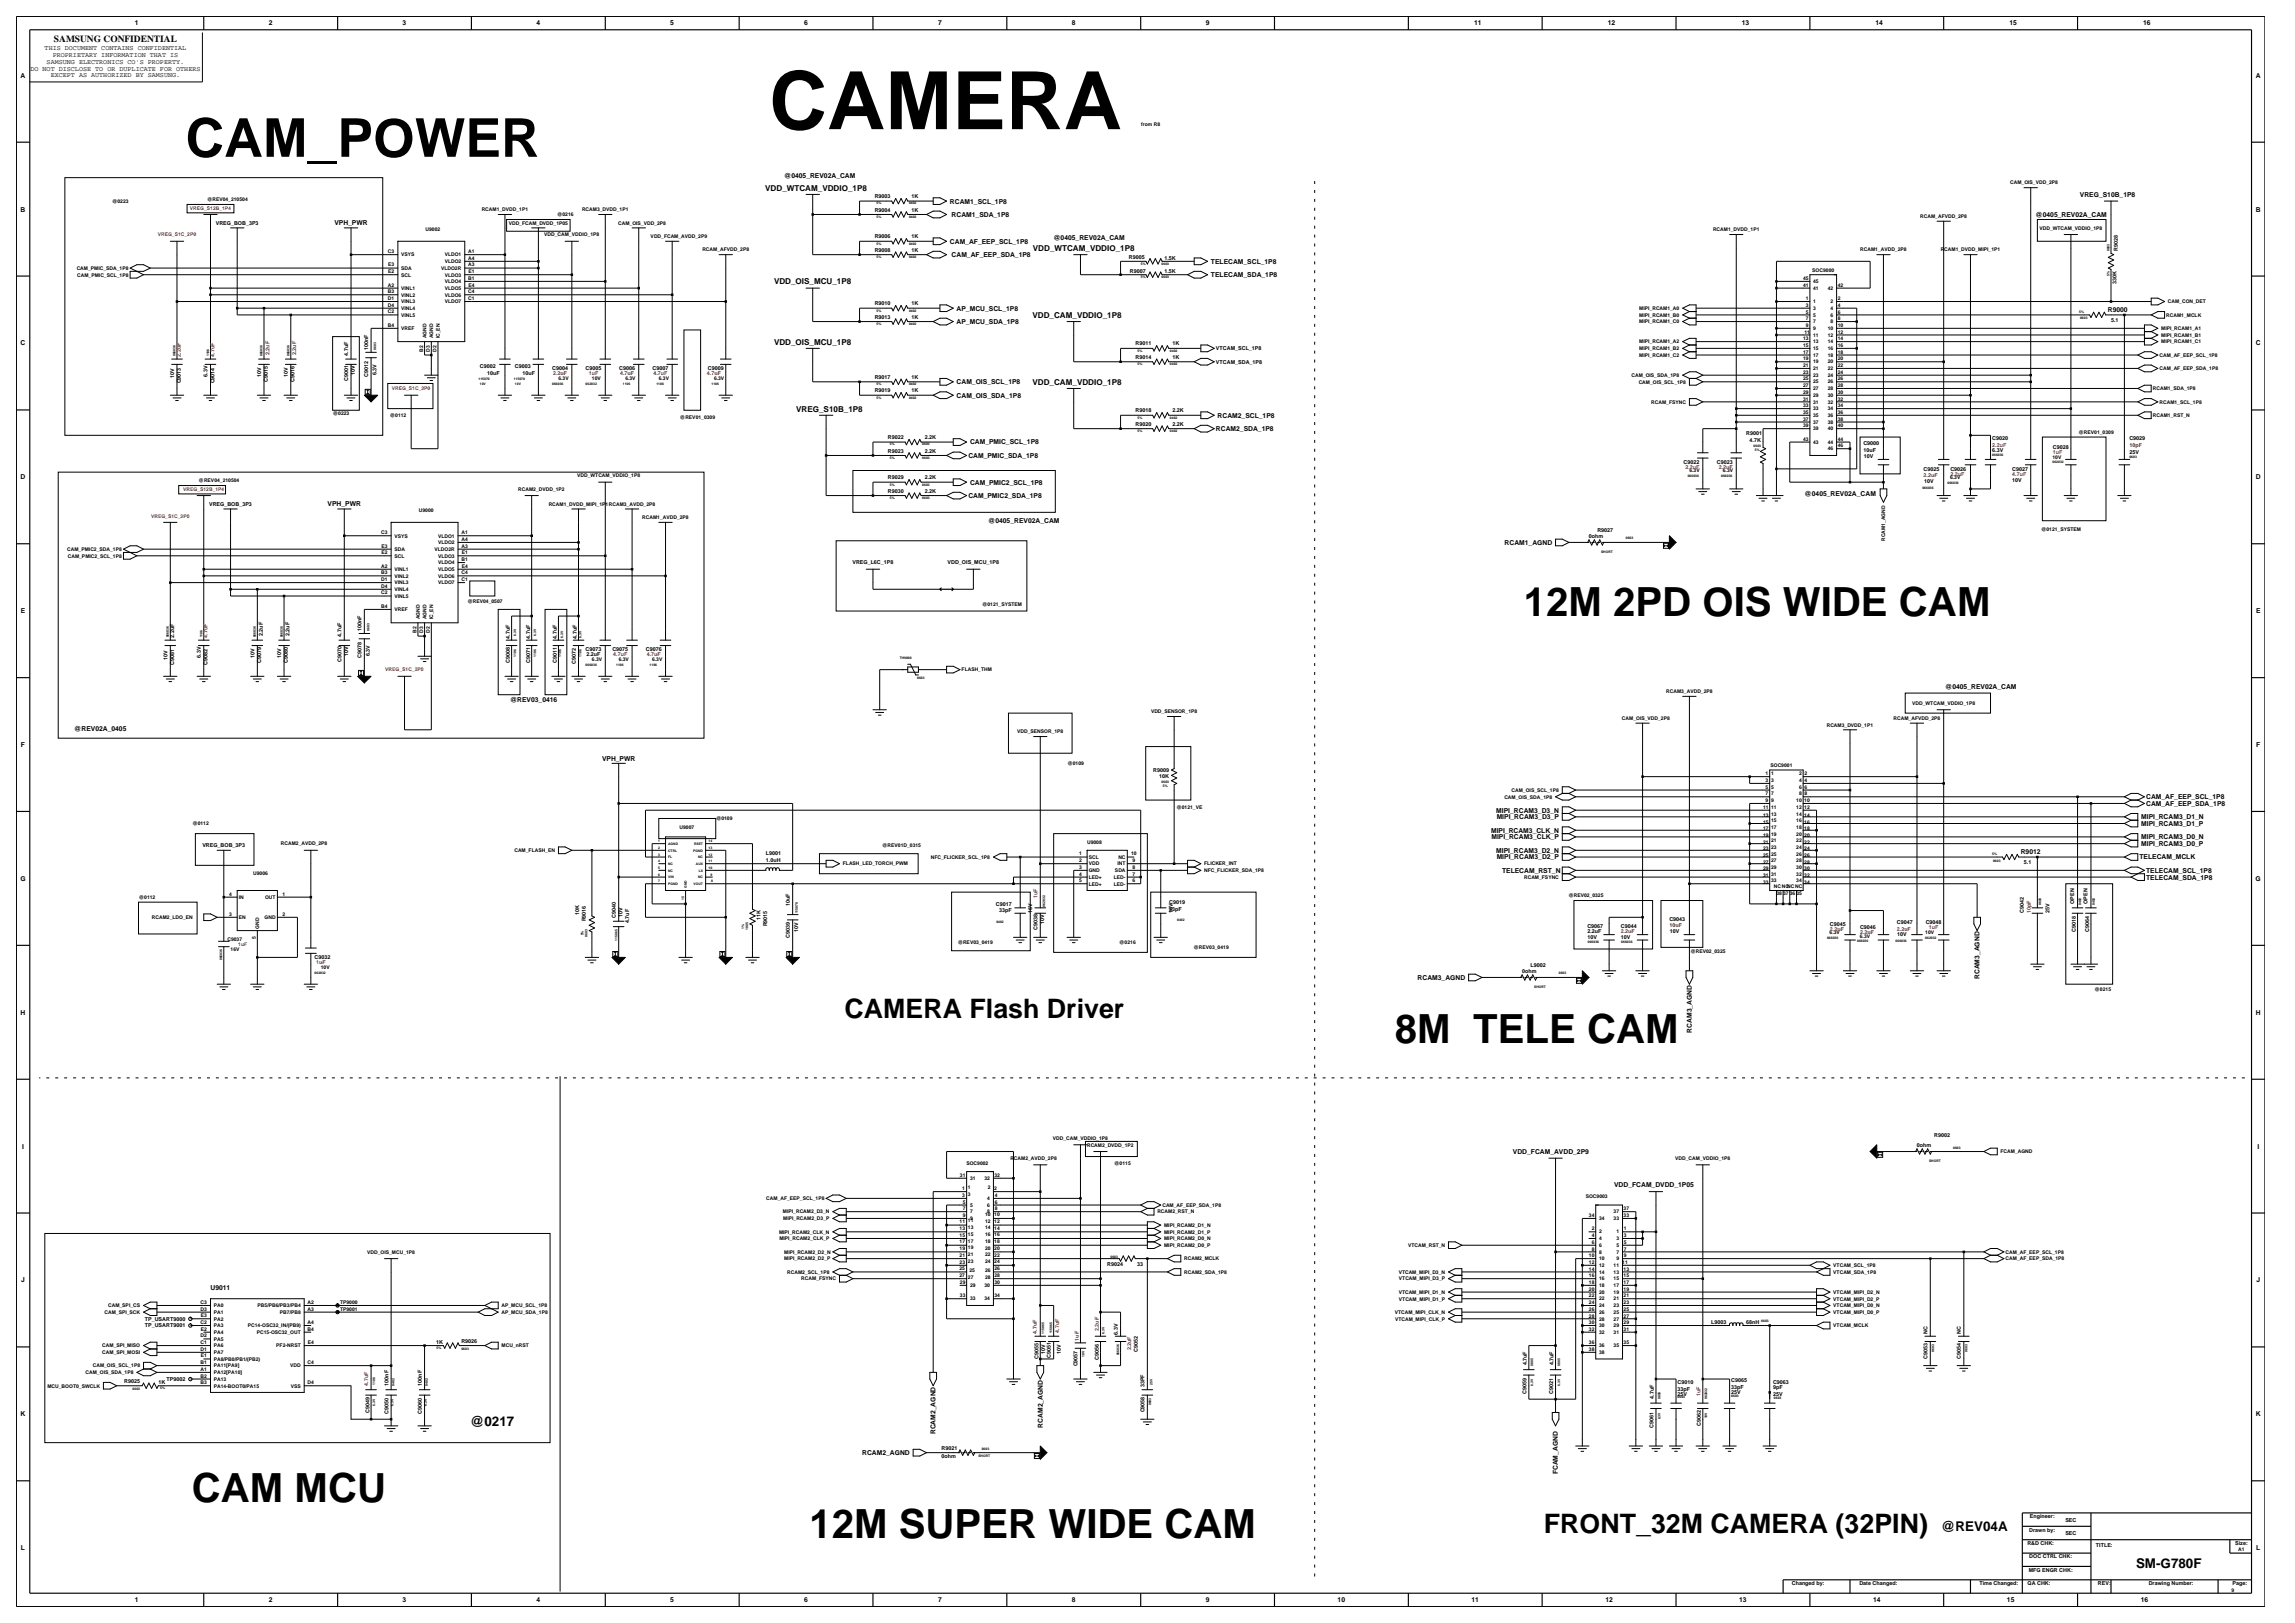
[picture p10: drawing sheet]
<svg xmlns="http://www.w3.org/2000/svg" width="420mm" height="297mm" viewBox="0 0 420 297" stroke-linecap="round" stroke-linejoin="round" font-family="sans-serif">
<defs><g id="words">
<text font-size="14.7" x="140.8" y="23.6">CAMERA</text>
<text font-size="9.8" x="34" y="28.7">CAM_POWER</text>
<g font-size="7.4">
<text x="278.9" y="112.7">12M 2PD OIS WIDE CAM</text>
<text x="255.3" y="190.8">8M TELE CAM</text>
<text x="35.1" y="274.9">CAM MCU</text>
<text x="148.1" y="281.4">12M SUPER WIDE CAM</text>
</g>
<g font-size="4.9">
<text x="154.6" y="186.2">CAMERA Flash Driver</text>
<text x="282.5" y="280.5">FRONT_32M CAMERA (32PIN)</text>
</g>
<g font-size="2.5">
<text x="86" y="260.9">@0217</text>
<text x="355.3" y="280.2">@REV04A</text>
<text x="390.9" y="286.9">SM-G780F</text>
</g>
<text font-size="1.7" x="9.9" y="7.7">SAMSUNG CONFIDENTIAL</text>
<g font-size="1.5">
<text x="140" y="34.9">VDD_WTCAM_VDDIO_1P8</text>
<text x="189" y="45.9">VDD_WTCAM_VDDIO_1P8</text>
<text x="141.7" y="52">VDD_OIS_MCU_1P8</text>
<text x="189" y="58.2">VDD_CAM_VDDIO_1P8</text>
<text x="141.7" y="63">VDD_OIS_MCU_1P8</text>
<text x="189" y="70.4">VDD_CAM_VDDIO_1P8</text>
<text x="145.7" y="75.3">VREG_S10B_1P8</text>
</g>
<g font-size="1.2">
<text x="24.7" y="4.7">1</text>
<text x="49.2" y="4.7">2</text>
<text x="73.7" y="4.7">3</text>
<text x="98.2" y="4.7">4</text>
<text x="122.7" y="4.7">5</text>
<text x="147.2" y="4.7">6</text>
<text x="171.7" y="4.7">7</text>
<text x="196.2" y="4.7">8</text>
<text x="220.7" y="4.7">9</text>
<text x="269.8" y="4.7">11</text>
<text x="294.3" y="4.7">12</text>
<text x="318.7" y="4.7">13</text>
<text x="343.2" y="4.7">14</text>
<text x="367.7" y="4.7">15</text>
<text x="392.2" y="4.7">16</text>
<text x="8.2" y="9.2">THIS DOCUMENT CONTAINS CONFIDENTIAL</text>
<text x="8.5" y="11.7">SAMSUNG ELECTRONICS CO'S PROPERTY.</text>
<text x="9.6" y="10.5">PROPRIETARY INFORMATION THAT IS</text>
<text x="3.8" y="14.2">A</text>
<text x="5.6" y="12.9">DO NOT DISCLOSE TO OR DUPLICATE FOR OTHERS</text>
<text x="9.3" y="14.1">EXCEPT AS AUTHORIZED BY SAMSUNG.</text>
<text x="412.8" y="14.2">A</text>
<text x="143.5" y="32.7">@0405_REV02A_CAM</text>
<text x="3.8" y="38.7">B</text>
<text x="61.2" y="41.2">VPH_PWR</text>
<text x="173.8" y="37.2">RCAM1_SCL_1P8</text>
<text x="174.1" y="39.7">RCAM1_SDA_1P8</text>
<text x="372.5" y="39.7">@0405_REV02A_CAM</text>
<text x="380.6" y="36">VREG_S10B_1P8</text>
<text x="412.8" y="38.7">B</text>
<text x="173.8" y="44.6">CAM_AF_EEP_SCL_1P8</text>
<text x="174.1" y="47">CAM_AF_EEP_SDA_1P8</text>
<text x="192.8" y="44">@0405_REV02A_CAM</text>
<text x="221.6" y="48.3">TELECAM_SCL_1P8</text>
<text x="221.6" y="50.7">TELECAM_SDA_1P8</text>
<text x="175.1" y="59.3">AP_MCU_SDA_1P8</text>
<text x="175.1" y="56.8">AP_MCU_SCL_1P8</text>
<text x="385.7" y="57.2">R9000</text>
<text x="3.8" y="63.2">C</text>
<text x="412.8" y="63.2">C</text>
<text x="175.1" y="70.3">CAM_OIS_SCL_1P8</text>
<text x="175.1" y="72.8">CAM_OIS_SDA_1P8</text>
<text x="222.8" y="76.4">RCAM2_SCL_1P8</text>
<text x="177.2" y="83.8">CAM_PMIC_SDA_1P8</text>
<text x="177.5" y="81.3">CAM_PMIC_SCL_1P8</text>
<text x="222.5" y="78.9">RCAM2_SDA_1P8</text>
<text x="3.8" y="87.7">D</text>
<text x="177.5" y="88.7">CAM_PMIC2_SCL_1P8</text>
<text x="412.8" y="87.7">D</text>
<text x="60" y="92.7">VPH_PWR</text>
<text x="177.2" y="91.1">CAM_PMIC2_SDA_1P8</text>
<text x="180.8" y="95.7">@0405_REV02A_CAM</text>
<text x="330.3" y="90.8">@0405_REV02A_CAM</text>
<text x="275.4" y="99.7">RCAM1_AGND</text>
<text x="3.8" y="112.2">E</text>
<text x="412.9" y="112.2">E</text>
<text x="93.3" y="128.5">@REV03_0416</text>
<text x="356" y="126">@0405_REV02A_CAM</text>
<text x="3.8" y="136.7">F</text>
<text x="13.6" y="133.7">@REV02A_0405</text>
<text x="412.9" y="136.7">F</text>
<text x="110.2" y="139.2">VPH_PWR</text>
<text x="273.8" y="148.7">MIPI_RCAM3_D3_N</text>
<text x="273.9" y="149.9">MIPI_RCAM3_D3_P</text>
<text x="391.8" y="149.9">MIPI_RCAM3_D1_N</text>
<text x="392.8" y="146.2">CAM_AF_EEP_SCL_1P8</text>
<text x="392.8" y="147.5">CAM_AF_EEP_SDA_1P8</text>
<text x="272.9" y="152.4">MIPI_RCAM3_CLK_N</text>
<text x="272.9" y="153.6">MIPI_RCAM3_CLK_P</text>
<text x="391.8" y="151.1">MIPI_RCAM3_D1_P</text>
<text x="391.8" y="153.6">MIPI_RCAM3_D0_N</text>
<text x="391.8" y="154.8">MIPI_RCAM3_D0_P</text>
<text x="3.7" y="161.2">G</text>
<text x="273.8" y="156">MIPI_RCAM3_D2_N</text>
<text x="273.9" y="157.3">MIPI_RCAM3_D2_P</text>
<text x="274.9" y="159.7">TELECAM_RST_N</text>
<text x="369.8" y="156.4">R9012</text>
<text x="391.5" y="157.3">TELECAM_MCLK</text>
<text x="392.8" y="159.7">TELECAM_SCL_1P8</text>
<text x="392.8" y="160.9">TELECAM_SDA_1P8</text>
<text x="412.8" y="161.2">G</text>
<text x="259.4" y="179.3">RCAM3_AGND</text>
<text x="362.3" y="179.2" transform="rotate(-90 362.3 179.2)">RCAM3_AGND</text>
<text x="3.8" y="185.7">H</text>
<text x="412.8" y="185.7">H</text>
<text x="309.6" y="189" transform="rotate(-90 309.6 189)">RCAM3_AGND</text>
<text x="4" y="210.2">I</text>
<text x="276.9" y="211.2">VDD_FCAM_AVDD_2P9</text>
<text x="413.1" y="210.2">I</text>
<text x="295.4" y="217.3">VDD_FCAM_DVDD_1P05</text>
<text x="3.9" y="234.7">J</text>
<text x="38.5" y="236.1">U9011</text>
<text x="412.9" y="234.7">J</text>
<text x="3.8" y="259.2">K</text>
<text x="171.2" y="262.4" transform="rotate(-90 171.2 262.4)">RCAM2_AGND</text>
<text x="190.8" y="261.2" transform="rotate(-90 190.8 261.2)">RCAM2_AGND</text>
<text x="412.8" y="259.2">K</text>
<text x="157.8" y="266.3">RCAM2_AGND</text>
<text x="285.1" y="269.8" transform="rotate(-90 285.1 269.8)">FCAM_AGND</text>
<text x="3.8" y="283.7">L</text>
<text x="412.9" y="283.7">L</text>
<text x="24.7" y="293.2">1</text>
<text x="49.2" y="293.2">2</text>
<text x="73.7" y="293.2">3</text>
<text x="98.2" y="293.2">4</text>
<text x="122.7" y="293.2">5</text>
<text x="147.2" y="293.2">6</text>
<text x="171.7" y="293.2">7</text>
<text x="196.2" y="293.2">8</text>
<text x="220.7" y="293.2">9</text>
<text x="244.8" y="293.2">10</text>
<text x="269.3" y="293.2">11</text>
<text x="293.8" y="293.2">12</text>
<text x="318.3" y="293.2">13</text>
<text x="342.8" y="293.2">14</text>
<text x="367.3" y="293.2">15</text>
<text x="391.8" y="293.2">16</text>
</g>
<g font-size="1">
<text x="39.5" y="41.1">VREG_BOB_3P3</text>
<text x="160.1" y="36.3">R9003</text>
<text x="160.1" y="38.7">R9004</text>
<text x="166.8" y="36.3">1K</text>
<text x="166.8" y="38.7">1K</text>
<text x="160.1" y="46.1">R9008</text>
<text x="160.1" y="43.6">R9006</text>
<text x="166.8" y="46.1">1K</text>
<text x="166.8" y="43.6">1K</text>
<text x="206.6" y="47.3">R9005</text>
<text x="213.1" y="47.5">1.5K</text>
<text x="387.6" y="46" transform="rotate(-90 387.6 46)">R9028</text>
<text x="206.8" y="50">R9007</text>
<text x="213.1" y="50">1.5K</text>
<text x="387.3" y="52" transform="rotate(-90 387.3 52)">330K</text>
<text x="160.1" y="55.9">R9010</text>
<text x="160.1" y="58.3">R9013</text>
<text x="166.8" y="55.9">1K</text>
<text x="166.8" y="58.3">1K</text>
<text x="386.3" y="58.9">5.1</text>
<text x="63.7" y="65.1" transform="rotate(-90 63.7 65.1)">4.7uF</text>
<text x="67.4" y="64" transform="rotate(-90 67.4 64)">100nF</text>
<text x="207.8" y="65.7">R9014</text>
<text x="207.8" y="63.2">R9011</text>
<text x="214.6" y="65.7">1K</text>
<text x="214.6" y="63.2">1K</text>
<text x="222.5" y="64.1">VTCAM_SCL_1P8</text>
<text x="31.9" y="69.3" transform="rotate(-90 31.9 69.3)">10V</text>
<text x="33.1" y="70.2" transform="rotate(-90 33.1 70.2)">C9013</text>
<text x="38" y="69" transform="rotate(-90 38 69)">6.3V</text>
<text x="39.2" y="70.2" transform="rotate(-90 39.2 70.2)">C9014</text>
<text x="47.8" y="69" transform="rotate(-90 47.8 69)">10V</text>
<text x="49" y="69.9" transform="rotate(-90 49 69.9)">C9015</text>
<text x="52.7" y="69" transform="rotate(-90 52.7 69)">10V</text>
<text x="53.9" y="69.9" transform="rotate(-90 53.9 69.9)">C9016</text>
<text x="63.7" y="69.7" transform="rotate(-90 63.7 69.7)">C9001</text>
<text x="65" y="68.6" transform="rotate(-90 65 68.6)">10V</text>
<text x="67.4" y="69" transform="rotate(-90 67.4 69)">C9012</text>
<text x="68.9" y="68.7" transform="rotate(-90 68.9 68.7)">6.3V</text>
<text x="87.8" y="67.4">C9002</text>
<text x="89.2" y="68.7">10uF</text>
<text x="94.2" y="67.4">C9003</text>
<text x="95.6" y="68.7">10uF</text>
<text x="101" y="67.8">C9004</text>
<text x="107.2" y="67.8">C9005</text>
<text x="113.3" y="67.8">C9006</text>
<text x="119.4" y="67.8">C9007</text>
<text x="129.5" y="67.8">C9009</text>
<text x="160.1" y="71.8">R9019</text>
<text x="160.1" y="69.4">R9017</text>
<text x="166.8" y="71.8">1K</text>
<text x="166.8" y="69.4">1K</text>
<text x="222.5" y="66.6">VTCAM_SDA_1P8</text>
<text x="207.8" y="77.9">R9020</text>
<text x="207.8" y="75.5">R9018</text>
<text x="214.6" y="77.9">2.2K</text>
<text x="214.6" y="75.5">2.2K</text>
<text x="162.5" y="80.4">R9022</text>
<text x="162.5" y="82.8">R9023</text>
<text x="169.2" y="80.4">2.2K</text>
<text x="169.2" y="82.8">2.2K</text>
<text x="319.6" y="79.7">R9001</text>
<text x="320.2" y="80.9">4.7K</text>
<text x="341" y="82.7">10uF</text>
<text x="341" y="81.5">C9000</text>
<text x="341.1" y="83.7">10V</text>
<text x="364.6" y="80.5">C9020</text>
<text x="364.6" y="82.7">6.3V</text>
<text x="375.7" y="82.2">C9028</text>
<text x="389.7" y="80.6">C9029</text>
<text x="389.7" y="83">25V</text>
<text x="162.5" y="87.7">R9029</text>
<text x="169.2" y="87.7">2.2K</text>
<text x="308.1" y="84.9">C9022</text>
<text x="314.2" y="84.9">C9023</text>
<text x="352" y="86.1">C9025</text>
<text x="352.1" y="88.3">10V</text>
<text x="356.9" y="86.1">C9026</text>
<text x="368.3" y="86.2">C9027</text>
<text x="368.3" y="88.2">10V</text>
<text x="38.3" y="92.6">VREG_BOB_3P3</text>
<text x="162.5" y="90.2">R9030</text>
<text x="169.2" y="90.2">2.2K</text>
<text x="290.8" y="98.5">0ohm</text>
<text x="292.3" y="97.4">R9027</text>
<text x="156" y="103.3">VREG_L6C_1P8</text>
<text x="173.4" y="103.3">VDD_OIS_MCU_1P8</text>
<text x="31.9" y="116.7" transform="rotate(-90 31.9 116.7)">2.2uF</text>
<text x="48.1" y="116.4" transform="rotate(-90 48.1 116.4)">2.2uF</text>
<text x="53" y="116.4" transform="rotate(-90 53 116.4)">2.2uF</text>
<text x="62.5" y="116.5" transform="rotate(-90 62.5 116.5)">4.7uF</text>
<text x="66.2" y="115.5" transform="rotate(-90 66.2 115.5)">100nF</text>
<text x="93.3" y="116.8" transform="rotate(-90 93.3 116.8)">4.7uF</text>
<text x="97" y="116.8" transform="rotate(-90 97 116.8)">4.7uF</text>
<text x="101.9" y="116.8" transform="rotate(-90 101.9 116.8)">4.7uF</text>
<text x="105.6" y="116.8" transform="rotate(-90 105.6 116.8)">4.7uF</text>
<text x="107.2" y="119.2">C9073</text>
<text x="112.1" y="119.2">C9075</text>
<text x="118.2" y="119.2">C9076</text>
<text x="30.6" y="120.7" transform="rotate(-90 30.6 120.7)">10V</text>
<text x="31.9" y="121.6" transform="rotate(-90 31.9 121.6)">C9081</text>
<text x="36.8" y="120.4" transform="rotate(-90 36.8 120.4)">6.3V</text>
<text x="38" y="121.6" transform="rotate(-90 38 121.6)">C9082</text>
<text x="46.6" y="120.4" transform="rotate(-90 46.6 120.4)">10V</text>
<text x="47.8" y="121.3" transform="rotate(-90 47.8 121.3)">C9079</text>
<text x="51.5" y="120.4" transform="rotate(-90 51.5 120.4)">10V</text>
<text x="52.7" y="121.3" transform="rotate(-90 52.7 121.3)">C9080</text>
<text x="62.5" y="121.2" transform="rotate(-90 62.5 121.2)">C9070</text>
<text x="63.7" y="120" transform="rotate(-90 63.7 120)">10V</text>
<text x="66.2" y="120.4" transform="rotate(-90 66.2 120.4)">C9078</text>
<text x="67.7" y="120.1" transform="rotate(-90 67.7 120.1)">6.3V</text>
<text x="93.3" y="121.3" transform="rotate(-90 93.3 121.3)">C9008</text>
<text x="97" y="121.3" transform="rotate(-90 97 121.3)">C9071</text>
<text x="101.9" y="121.3" transform="rotate(-90 101.9 121.3)">C9011</text>
<text x="105.4" y="121.5" transform="rotate(-90 105.4 121.5)">C9072</text>
<text x="107.3" y="120.1">2.2uF</text>
<text x="211" y="141.2">R9009</text>
<text x="212.1" y="142.4">10K</text>
<text x="37" y="155">VREG_BOB_3P3</text>
<text x="140.2" y="156.5">L9001</text>
<text x="140.2" y="157.7">1.0uH</text>
<text x="370.4" y="158.1">5.1</text>
<text x="106" y="167.5" transform="rotate(-90 106 167.5)">10K</text>
<text x="112.7" y="168" transform="rotate(-90 112.7 168)">C9040</text>
<text x="113.9" y="167.8" transform="rotate(-90 113.9 167.8)">10V</text>
<text x="144.6" y="165.9" transform="rotate(-90 144.6 165.9)">10uF</text>
<text x="182.3" y="165.7">C9017</text>
<text x="182.9" y="166.9">33pF</text>
<text x="188.9" y="167.1" transform="rotate(-90 188.9 167.1)">16V</text>
<text x="214" y="166.6">33pF</text>
<text x="214" y="165.4">C9019</text>
<text x="214.6" y="167.1" transform="rotate(-90 214.6 167.1)">16V</text>
<text x="370.4" y="167.1" transform="rotate(-90 370.4 167.1)">C9042</text>
<text x="375.1" y="167.1" transform="rotate(-90 375.1 167.1)">25V</text>
<text x="379.6" y="165.4" transform="rotate(-90 379.6 165.4)">OPEN</text>
<text x="382" y="165.4" transform="rotate(-90 382 165.4)">OPEN</text>
<text x="107.2" y="168.6" transform="rotate(-90 107.2 168.6)">R9016</text>
<text x="115.2" y="168.9" transform="rotate(-90 115.2 168.9)">4.7uF</text>
<text x="139.2" y="168.4" transform="rotate(-90 139.2 168.4)">11K</text>
<text x="140.4" y="169.5" transform="rotate(-90 140.4 169.5)">R9015</text>
<text x="144.6" y="171.7" transform="rotate(-90 144.6 171.7)">C9039</text>
<text x="146.1" y="170.5" transform="rotate(-90 146.1 170.5)">10V</text>
<text x="189.9" y="170.1" transform="rotate(-90 189.9 170.1)">C9038</text>
<text x="191.1" y="169" transform="rotate(-90 191.1 169)">10V</text>
<text x="290.5" y="169.8">C9067</text>
<text x="290.5" y="170.7">2.2uF</text>
<text x="290.5" y="171.8">10V</text>
<text x="296.6" y="171.8">10V</text>
<text x="296.6" y="169.8">C9044</text>
<text x="305.5" y="168.5">C9043</text>
<text x="305.6" y="170.7">10V</text>
<text x="334.9" y="169.4">C9045</text>
<text x="340.4" y="170">C9046</text>
<text x="347.1" y="169.1">C9047</text>
<text x="347.2" y="171.3">10V</text>
<text x="352.4" y="169.1">C9048</text>
<text x="379.9" y="170.6" transform="rotate(-90 379.9 170.6)">C9018</text>
<text x="382.3" y="170.6" transform="rotate(-90 382.3 170.6)">C9064</text>
<text x="57.6" y="175.5">C9032</text>
<text x="278.6" y="178.1">0ohm</text>
<text x="280.1" y="177">L9002</text>
<text x="350.8" y="210">0ohm</text>
<text x="354" y="208.1">R9002</text>
<text x="202.6" y="231.6">R9024</text>
<text x="208.1" y="231.6">33</text>
<text x="26.5" y="242.9">TP_USART9001</text>
<text x="26.5" y="241.7">TP_USART9000</text>
<text x="79.8" y="245.9">1K</text>
<text x="84.4" y="245.7">R9026</text>
<text x="204.6" y="244.3" transform="rotate(-90 204.6 244.3)">6.3V</text>
<text x="313.2" y="242.2">L9003</text>
<text x="319.6" y="242.2">68nH</text>
<text x="352.7" y="244.1" transform="rotate(-90 352.7 244.1)">NC</text>
<text x="358.9" y="244.1" transform="rotate(-90 358.9 244.1)">NC</text>
<text x="190.1" y="248.7" transform="rotate(-90 190.1 248.7)">C9055</text>
<text x="191.3" y="247.8" transform="rotate(-90 191.3 247.8)">10V</text>
<text x="192.3" y="248.5" transform="rotate(-90 192.3 248.5)">C9051</text>
<text x="194.2" y="247.7" transform="rotate(-90 194.2 247.7)">10V</text>
<text x="197.2" y="250" transform="rotate(-90 197.2 250)">C9057</text>
<text x="201.1" y="248.8" transform="rotate(-90 201.1 248.8)">C9056</text>
<text x="208.2" y="247.4" transform="rotate(-90 208.2 247.4)">C9052</text>
<text x="279.4" y="249.8" transform="rotate(-90 279.4 249.8)">4.7uF</text>
<text x="284.3" y="249.8" transform="rotate(-90 284.3 249.8)">4.7uF</text>
<text x="352.7" y="248.7" transform="rotate(-90 352.7 248.7)">C9053</text>
<text x="358.9" y="248.7" transform="rotate(-90 358.9 248.7)">C9054</text>
<text x="22.7" y="253.1">R9025</text>
<text x="29" y="253.3">1K</text>
<text x="30.5" y="252.7">TP9002</text>
<text x="71.1" y="253.6" transform="rotate(-90 71.1 253.6)">100nF</text>
<text x="77.2" y="253.6" transform="rotate(-90 77.2 253.6)">100nF</text>
<text x="209.5" y="253.9" transform="rotate(-90 209.5 253.9)">33PF</text>
<text x="279.3" y="255.1" transform="rotate(-90 279.3 255.1)">C9059</text>
<text x="284.2" y="255.1" transform="rotate(-90 284.2 255.1)">C9021</text>
<text x="302.7" y="256" transform="rotate(-90 302.7 256)">4.7uF</text>
<text x="307" y="253.3">C9010</text>
<text x="307" y="255.4">25V</text>
<text x="307" y="254.5">33pF</text>
<text x="316.8" y="255.1">25V</text>
<text x="316.8" y="253">C9065</text>
<text x="316.8" y="254.2">33pF</text>
<text x="324.5" y="255.4">25V</text>
<text x="324.5" y="253.3">C9063</text>
<text x="324.5" y="254.2">9pF</text>
<text x="67.6" y="258.6" transform="rotate(-90 67.6 258.6)">C9049</text>
<text x="71.1" y="258.8" transform="rotate(-90 71.1 258.8)">C9050</text>
<text x="77.2" y="258.8" transform="rotate(-90 77.2 258.8)">C9060</text>
<text x="209.5" y="258.5" transform="rotate(-90 209.5 258.5)">C9058</text>
<text x="302.6" y="261.3" transform="rotate(-90 302.6 261.3)">C9061</text>
<text x="311.3" y="261" transform="rotate(-90 311.3 261)">C9062</text>
<text x="172.3" y="266.7">0ohm</text>
<text x="172.3" y="265.3">R9021</text>
<text x="371.4" y="280.2">Drawn by:</text>
<text x="371.5" y="277.8">Engineer:</text>
<text x="378" y="278.4">SEC</text>
<text x="378" y="280.9">SEC</text>
<text x="371" y="282.7">R&amp;D CHK:</text>
<text x="371.3" y="287.6">MFG ENGR CHK:</text>
<text x="371.4" y="285.2">DOC CTRL CHK:</text>
<text x="383.6" y="283">TITLE:</text>
<text x="409.1" y="282.7">Size:</text>
<text x="327.9" y="290.1">Changed by:</text>
<text x="340.3" y="290.1">Date Changed:</text>
<text x="362.2" y="290.1">Time Changed:</text>
<text x="371.1" y="290.1">QA CHK:</text>
<text x="383.9" y="290.1">REV:</text>
<text x="393.2" y="290.1">Drawing Number:</text>
<text x="408.6" y="290.1">Page:</text>
</g>
<g font-size="1" fill="#f00">
<text x="33.1" y="65.3" transform="rotate(-90 33.1 65.3)">2.2uF</text>
<text x="39.2" y="65.3" transform="rotate(-90 39.2 65.3)">4.7uF</text>
<text x="49.3" y="65" transform="rotate(-90 49.3 65)">2.2uF</text>
<text x="54.2" y="65" transform="rotate(-90 54.2 65)">2.2uF</text>
<text x="101.2" y="68.7">2.2uF</text>
<text x="107.7" y="68.7">1uF</text>
<text x="113.5" y="68.7">4.7uF</text>
<text x="119.6" y="68.7">4.7uF</text>
<text x="129.4" y="68.7">4.7uF</text>
<text x="364.6" y="81.7">2.2uF</text>
<text x="375.7" y="83.1">1uF</text>
<text x="389.7" y="81.8">10pF</text>
<text x="308.4" y="85.8">2.2uF</text>
<text x="314.5" y="85.8">2.2uF</text>
<text x="352" y="87.3">2.2uF</text>
<text x="356.9" y="87">2.2uF</text>
<text x="368.3" y="87.1">4.7uF</text>
<text x="38" y="116.7" transform="rotate(-90 38 116.7)">4.7uF</text>
<text x="112.2" y="120.1">4.7uF</text>
<text x="118.4" y="120.1">4.7uF</text>
<text x="189.9" y="164.4" transform="rotate(-90 189.9 164.4)">1uF</text>
<text x="371.6" y="167.1" transform="rotate(-90 371.6 167.1)">10pF</text>
<text x="296.6" y="170.7">2.2uF</text>
<text x="305.5" y="169.7">10uF</text>
<text x="334.9" y="170.3">2.2uF</text>
<text x="340.4" y="170.9">2.2uF</text>
<text x="347.1" y="170.3">2.2uF</text>
<text x="353" y="170">1uF</text>
<text x="57.8" y="176.5">1uF</text>
<text x="189.8" y="244.1" transform="rotate(-90 189.8 244.1)">4.7uF</text>
<text x="193.8" y="243.9" transform="rotate(-90 193.8 243.9)">4.7uF</text>
<text x="197.4" y="245.3" transform="rotate(-90 197.4 245.3)">1uF</text>
<text x="201.1" y="243.6" transform="rotate(-90 201.1 243.6)">2.2uF</text>
<text x="207" y="247.1" transform="rotate(-90 207 247.1)">2.2uF</text>
<text x="67.4" y="253.6" transform="rotate(-90 67.4 253.6)">4.7uF</text>
<text x="311.2" y="255.5" transform="rotate(-90 311.2 255.5)">1uF</text>
</g>
<g font-size=".9">
<text x="208.9" y="23">from R8</text>
<text x="367.9" y="33.8">CAM_OIS_VDD_2P8</text>
<text x="20.5" y="37.1">@0223</text>
<text x="37.9" y="36.8">@REV04_210504</text>
<text x="88.2" y="38.7">RCAM1_DVDD_1P1</text>
<text x="93.1" y="41.1">VDD_FCAM_DVDD_1P05</text>
<text x="101.9" y="39.6">@0216</text>
<text x="106.5" y="38.7">RCAM3_DVDD_1P1</text>
<text x="113.1" y="41.1">CAM_OIS_VDD_2P8</text>
<text x="351.4" y="39.9">RCAM_AFVDD_2P8</text>
<text x="71" y="46.3">C3</text>
<text x="73.4" y="46.9">VSYS</text>
<text x="77.9" y="42.3">U9002</text>
<text x="81.4" y="46.9">VLDO1</text>
<text x="85.7" y="47.5">A4</text>
<text x="85.7" y="46.3">A1</text>
<text x="99.6" y="43.2">VDD_CAM_VDDIO_1P8</text>
<text x="119.1" y="43.6">VDD_FCAM_AVDD_2P9</text>
<text x="128.5" y="46">RCAM_AFVDD_2P8</text>
<text x="313.5" y="42.3">RCAM1_DVDD_1P1</text>
<text x="340.4" y="46">RCAM1_AVDD_2P8</text>
<text x="355.2" y="46">RCAM1_DVDD_MIPI_1P1</text>
<text x="373.2" y="42">VDD_WTCAM_VDDIO_1P8</text>
<text x="14" y="49.4">CAM_PMIC_SDA_1P8</text>
<text x="14.1" y="50.6">CAM_PMIC_SCL_1P8</text>
<text x="71" y="53.7">B3</text>
<text x="71" y="52.4">A2</text>
<text x="71" y="48.8">E3</text>
<text x="71" y="50">E2</text>
<text x="73.4" y="49.4">SDA</text>
<text x="73.4" y="50.6">SCL</text>
<text x="73.4" y="53.1">VINL1</text>
<text x="80.7" y="49.4">VLDO2R</text>
<text x="81.4" y="53.1">VLDO5</text>
<text x="81.4" y="50.6">VLDO3</text>
<text x="81.4" y="48.1">VLDO2</text>
<text x="81.4" y="51.8">VLDO4</text>
<text x="85.7" y="53.7">C4</text>
<text x="85.7" y="48.8">A3</text>
<text x="85.7" y="51.2">B1</text>
<text x="85.7" y="52.4">E4</text>
<text x="85.7" y="50">E1</text>
<text x="330" y="51.3">45</text>
<text x="330" y="52.5">41</text>
<text x="331.7" y="49.9">SOC9000</text>
<text x="331.8" y="51.8">45</text>
<text x="331.8" y="53">41</text>
<text x="334.5" y="53">42</text>
<text x="336.3" y="52.5">42</text>
<text x="71" y="54.9">D1</text>
<text x="71" y="56.1">D4</text>
<text x="71" y="59.8">B4</text>
<text x="71" y="57.3">C2</text>
<text x="73.4" y="55.5">VINL3</text>
<text x="73.4" y="56.7">VINL4</text>
<text x="73.4" y="54.3">VINL2</text>
<text x="73.4" y="58">VINL5</text>
<text x="81.4" y="54.3">VLDO6</text>
<text x="81.4" y="55.5">VLDO7</text>
<text x="85.7" y="54.9">C1</text>
<text x="300" y="56.7">MIPI_RCAM1_A0</text>
<text x="300" y="58">MIPI_RCAM1_B0</text>
<text x="300" y="59.2">MIPI_RCAM1_C0</text>
<text x="330.5" y="57.4">5</text>
<text x="330.5" y="58.6">7</text>
<text x="330.5" y="59.8">9</text>
<text x="330.5" y="56.1">3</text>
<text x="330.5" y="54.9">1</text>
<text x="331.8" y="57.9">5</text>
<text x="331.8" y="59.1">7</text>
<text x="331.8" y="56.7">3</text>
<text x="331.8" y="55.5">1</text>
<text x="335" y="57.9">6</text>
<text x="335" y="59.1">8</text>
<text x="335" y="56.7">4</text>
<text x="335" y="55.5">2</text>
<text x="336.3" y="59.8">10</text>
<text x="336.3" y="57.4">6</text>
<text x="336.3" y="58.6">8</text>
<text x="336.3" y="56.1">4</text>
<text x="336.3" y="54.9">2</text>
<text x="396.4" y="58">RCAM1_MCLK</text>
<text x="396.7" y="55.5">CAM_CON_DET</text>
<text x="73.4" y="60.4">VREF</text>
<text x="77.4" y="64.3" transform="rotate(-90 77.4 64.3)">B2</text>
<text x="78" y="61.9" transform="rotate(-90 78 61.9)">AGND</text>
<text x="78.6" y="64.3" transform="rotate(-90 78.6 64.3)">D3</text>
<text x="79.3" y="61.9" transform="rotate(-90 79.3 61.9)">AGND</text>
<text x="79.9" y="64.3" transform="rotate(-90 79.9 64.3)">D2</text>
<text x="80.5" y="61.9" transform="rotate(-90 80.5 61.9)">IC_EN</text>
<text x="300" y="62.8">MIPI_RCAM1_A2</text>
<text x="300" y="64.1">MIPI_RCAM1_B2</text>
<text x="300" y="65.3">MIPI_RCAM1_C2</text>
<text x="330" y="63.5">15</text>
<text x="330" y="64.7">17</text>
<text x="330" y="66">19</text>
<text x="330" y="62.3">13</text>
<text x="330.2" y="61">11</text>
<text x="331.8" y="60.4">9</text>
<text x="331.8" y="64">15</text>
<text x="331.8" y="65.3">17</text>
<text x="331.8" y="61.6">11</text>
<text x="331.8" y="62.8">13</text>
<text x="334.5" y="62.8">14</text>
<text x="334.5" y="64">16</text>
<text x="334.5" y="65.3">18</text>
<text x="334.5" y="60.4">10</text>
<text x="334.5" y="61.6">12</text>
<text x="336.3" y="62.3">14</text>
<text x="336.3" y="63.5">16</text>
<text x="336.3" y="64.7">18</text>
<text x="336.3" y="66">20</text>
<text x="336.3" y="61">12</text>
<text x="395.2" y="65.3">CAM_AF_EEP_SCL_1P8</text>
<text x="395.5" y="60.4">MIPI_RCAM1_A1</text>
<text x="395.5" y="61.6">MIPI_RCAM1_B1</text>
<text x="395.5" y="62.8">MIPI_RCAM1_C1</text>
<text x="102.2" y="69.6">6.3V</text>
<text x="108.3" y="69.6">10V</text>
<text x="114.4" y="69.6">6.3V</text>
<text x="120.6" y="69.6">6.3V</text>
<text x="130.7" y="69.6">6.3V</text>
<text x="298.6" y="69">CAM_OIS_SDA_1P8</text>
<text x="299.9" y="70.2">CAM_OIS_SCL_1P8</text>
<text x="330" y="68.4">23</text>
<text x="330" y="69.6">25</text>
<text x="330" y="70.9">27</text>
<text x="330" y="67.2">21</text>
<text x="331.8" y="67.7">21</text>
<text x="331.8" y="69">23</text>
<text x="331.8" y="70.2">25</text>
<text x="331.8" y="71.4">27</text>
<text x="331.8" y="66.5">19</text>
<text x="334.5" y="67.7">22</text>
<text x="334.5" y="69">24</text>
<text x="334.5" y="70.2">26</text>
<text x="334.5" y="71.4">28</text>
<text x="334.5" y="66.5">20</text>
<text x="336.3" y="67.2">22</text>
<text x="336.3" y="68.4">24</text>
<text x="336.3" y="69.6">26</text>
<text x="336.3" y="70.9">28</text>
<text x="394" y="71.4">RCAM1_SDA_1P8</text>
<text x="395.2" y="67.7">CAM_AF_EEP_SDA_1P8</text>
<text x="60.9" y="76">@0223</text>
<text x="71.3" y="76.3">@0112</text>
<text x="124.4" y="76.6">@REV01_0309</text>
<text x="302.2" y="73.9">RCAM_FSYNC</text>
<text x="330" y="77">37</text>
<text x="330" y="73.3">31</text>
<text x="330" y="74.5">33</text>
<text x="330" y="75.7">35</text>
<text x="330" y="72.1">29</text>
<text x="331.8" y="77.5">37</text>
<text x="331.8" y="72.6">29</text>
<text x="331.8" y="73.9">31</text>
<text x="331.8" y="75.1">33</text>
<text x="331.8" y="76.3">35</text>
<text x="334.5" y="76.3">36</text>
<text x="334.5" y="77.5">38</text>
<text x="334.5" y="72.6">30</text>
<text x="334.5" y="73.9">32</text>
<text x="334.5" y="75.1">34</text>
<text x="336.3" y="77">38</text>
<text x="336.3" y="72.1">30</text>
<text x="336.3" y="73.3">32</text>
<text x="336.3" y="74.5">34</text>
<text x="336.3" y="75.7">36</text>
<text x="394" y="76.3">RCAM1_RST_N</text>
<text x="395.2" y="73.9">RCAM1_SCL_1P8</text>
<text x="330" y="78.2">39</text>
<text x="330" y="80.6">43</text>
<text x="331.8" y="81.2">43</text>
<text x="331.8" y="78.7">39</text>
<text x="334.5" y="81.2">44</text>
<text x="334.5" y="82.4">46</text>
<text x="334.5" y="78.7">40</text>
<text x="336.3" y="80.6">44</text>
<text x="336.3" y="81.9">46</text>
<text x="336.3" y="78.2">40</text>
<text x="375.6" y="84">10V</text>
<text x="380.4" y="79.4">@REV01_0309</text>
<text x="36.4" y="88.3">@REV04_210504</text>
<text x="94.8" y="89.9">RCAM2_DVDD_1P2</text>
<text x="105.6" y="87.3">VDD_WTCAM_VDDIO_1P8</text>
<text x="309.2" y="86.5">6.3V</text>
<text x="315.3" y="86.5">6.3V</text>
<text x="356.9" y="87.7">6.3V</text>
<text x="76.7" y="93.8">U9000</text>
<text x="100.4" y="92.5">RCAM1_DVDD_MIPI_1P1RCAM3_AVDD_2P8</text>
<text x="117.5" y="95">RCAM1_AVDD_2P8</text>
<text x="12.3" y="100.8">CAM_PMIC2_SDA_1P8</text>
<text x="69.8" y="97.7">C3</text>
<text x="69.8" y="101.4">E2</text>
<text x="69.8" y="100.2">E3</text>
<text x="72.2" y="100.8">SDA</text>
<text x="72.2" y="98.4">VSYS</text>
<text x="79.5" y="100.8">VLDO2R</text>
<text x="80.2" y="98.4">VLDO1</text>
<text x="80.2" y="99.6">VLDO2</text>
<text x="84.5" y="97.7">A1</text>
<text x="84.5" y="100.2">A3</text>
<text x="84.5" y="99">A4</text>
<text x="84.5" y="101.4">E1</text>
<text x="345" y="99" transform="rotate(-90 345 99)">RCAM1_AGND</text>
<text x="373.5" y="97.1">@0121_SYSTEM</text>
<text x="12.4" y="102">CAM_PMIC2_SCL_1P8</text>
<text x="69.8" y="107.6">D4</text>
<text x="69.8" y="105.1">B3</text>
<text x="69.8" y="106.3">D1</text>
<text x="69.8" y="103.9">A2</text>
<text x="72.2" y="102">SCL</text>
<text x="72.2" y="105.7">VINL2</text>
<text x="72.2" y="106.9">VINL3</text>
<text x="72.2" y="104.5">VINL1</text>
<text x="80.2" y="102">VLDO3</text>
<text x="80.2" y="104.5">VLDO5</text>
<text x="80.2" y="106.9">VLDO7</text>
<text x="80.2" y="105.7">VLDO6</text>
<text x="80.2" y="103.3">VLDO4</text>
<text x="84.5" y="106.3">C1</text>
<text x="84.5" y="105.1">C4</text>
<text x="84.5" y="102.7">B1</text>
<text x="84.5" y="103.9">E4</text>
<text x="69.8" y="111.2">B4</text>
<text x="69.8" y="108.8">C2</text>
<text x="72.2" y="108.2">VINL4</text>
<text x="72.2" y="111.8">VREF</text>
<text x="72.2" y="109.4">VINL5</text>
<text x="76.8" y="113.3" transform="rotate(-90 76.8 113.3)">AGND</text>
<text x="78" y="113.3" transform="rotate(-90 78 113.3)">AGND</text>
<text x="79.3" y="113.3" transform="rotate(-90 79.3 113.3)">IC_EN</text>
<text x="85.5" y="110.3">@REV04_0507</text>
<text x="179.7" y="110.9">@0121_SYSTEM</text>
<text x="76.2" y="115.8" transform="rotate(-90 76.2 115.8)">B2</text>
<text x="77.4" y="115.8" transform="rotate(-90 77.4 115.8)">D3</text>
<text x="78.6" y="115.8" transform="rotate(-90 78.6 115.8)">D2</text>
<text x="108.3" y="121">6.3V</text>
<text x="113.2" y="121">6.3V</text>
<text x="119.3" y="121">6.3V</text>
<text x="176" y="122.9">FLASH_THM</text>
<text x="210.6" y="130.5">VDD_SENSOR_1P8</text>
<text x="296.8" y="131.7">CAM_OIS_VDD_2P8</text>
<text x="304.9" y="126.8">RCAM3_AVDD_2P8</text>
<text x="346.5" y="131.7">RCAM_AFVDD_2P8</text>
<text x="349.9" y="129">VDD_WTCAM_VDDIO_1P8</text>
<text x="186.1" y="134.2">VDD_SENSOR_1P8</text>
<text x="334.3" y="133">RCAM3_DVDD_1P1</text>
<text x="195.3" y="140">@0109</text>
<text x="323.1" y="143.1">3</text>
<text x="323.1" y="141.9">1</text>
<text x="324" y="140.4">SOC9001</text>
<text x="324.1" y="143.1">3</text>
<text x="324.1" y="141.9">1</text>
<text x="329.2" y="143.1">4</text>
<text x="329.2" y="141.9">2</text>
<text x="330.2" y="143.1">4</text>
<text x="330.2" y="141.9">2</text>
<text x="215.3" y="148">@0121_VE</text>
<text x="275.3" y="146.1">CAM_OIS_SDA_1P8</text>
<text x="276.6" y="144.9">CAM_OIS_SCL_1P8</text>
<text x="322.7" y="148">11</text>
<text x="322.7" y="149.5">13</text>
<text x="323.1" y="146.8">9</text>
<text x="323.1" y="144.3">5</text>
<text x="323.1" y="145.6">7</text>
<text x="324.1" y="146.8">9</text>
<text x="324.1" y="144.3">5</text>
<text x="324.1" y="145.6">7</text>
<text x="324.1" y="148">11</text>
<text x="324.1" y="149.2">13</text>
<text x="328.7" y="146.8">10</text>
<text x="328.7" y="148">12</text>
<text x="328.7" y="149.2">14</text>
<text x="329.2" y="144.3">6</text>
<text x="329.2" y="145.6">8</text>
<text x="330.2" y="146.8">10</text>
<text x="330.2" y="148">12</text>
<text x="330.2" y="149.5">14</text>
<text x="330.2" y="144.3">6</text>
<text x="330.2" y="145.6">8</text>
<text x="35.2" y="151">@0112</text>
<text x="51.4" y="154.7">RCAM2_AVDD_2P8</text>
<text x="94.1" y="155.9">CAM_FLASH_EN</text>
<text x="124.4" y="151.7">U9007</text>
<text x="131" y="150.1">@0109</text>
<text x="161.5" y="155">@REV01D_0315</text>
<text x="198.9" y="154.4">U9008</text>
<text x="322.7" y="153.1">19</text>
<text x="322.7" y="154.4">21</text>
<text x="322.7" y="155.6">23</text>
<text x="322.7" y="150.7">15</text>
<text x="322.7" y="151.9">17</text>
<text x="324.1" y="152.9">19</text>
<text x="324.1" y="154.1">21</text>
<text x="324.1" y="155.3">23</text>
<text x="324.1" y="150.5">15</text>
<text x="324.1" y="151.7">17</text>
<text x="328.7" y="155.3">24</text>
<text x="328.7" y="151.7">18</text>
<text x="328.7" y="152.9">20</text>
<text x="328.7" y="154.1">22</text>
<text x="328.7" y="150.5">16</text>
<text x="330.2" y="151.9">18</text>
<text x="330.2" y="153.1">20</text>
<text x="330.2" y="154.4">22</text>
<text x="330.2" y="155.6">24</text>
<text x="330.2" y="150.7">16</text>
<text x="46.3" y="160.2">U9006</text>
<text x="154.3" y="158.4">FLASH_LED_TORCH_PWM</text>
<text x="170.3" y="157.2">NFC_FLICKER_SCL_1P8</text>
<text x="197.5" y="156.5">1</text>
<text x="197.5" y="157.8">2</text>
<text x="197.5" y="159">3</text>
<text x="197.5" y="160.2">4</text>
<text x="197.5" y="161.4">5</text>
<text x="199.2" y="157.2">SCL</text>
<text x="199.2" y="158.4">VDD</text>
<text x="199.2" y="159.6">GND</text>
<text x="199.2" y="160.8">LED+</text>
<text x="203.8" y="160.8">LED-</text>
<text x="204.1" y="159.6">SDA</text>
<text x="204.5" y="158.4">INT</text>
<text x="204.7" y="157.2">NC</text>
<text x="207" y="156.5">10</text>
<text x="207.3" y="161.4">6</text>
<text x="207.3" y="160.2">7</text>
<text x="207.3" y="159">8</text>
<text x="207.3" y="157.8">9</text>
<text x="220.4" y="159.6">NFC_FLICKER_SDA_1P8</text>
<text x="220.4" y="158.4">FLICKER_INT</text>
<text x="278.9" y="160.8">RCAM_FSYNC</text>
<text x="322.7" y="161.7">33</text>
<text x="322.7" y="156.8">25</text>
<text x="322.7" y="158">27</text>
<text x="322.7" y="159.3">29</text>
<text x="322.7" y="160.5">31</text>
<text x="324.1" y="161.5">33</text>
<text x="324.1" y="156.6">25</text>
<text x="324.1" y="157.8">27</text>
<text x="324.1" y="159">29</text>
<text x="324.1" y="160.2">31</text>
<text x="328.7" y="160.2">32</text>
<text x="328.7" y="161.5">34</text>
<text x="328.7" y="156.6">26</text>
<text x="328.7" y="157.8">28</text>
<text x="328.7" y="159">30</text>
<text x="330.2" y="160.5">32</text>
<text x="330.2" y="161.7">34</text>
<text x="330.2" y="156.8">26</text>
<text x="330.2" y="158">28</text>
<text x="330.2" y="159.3">30</text>
<text x="25.4" y="164.5">@0112</text>
<text x="41.9" y="163.9">4</text>
<text x="41.9" y="167.6">3</text>
<text x="43.7" y="164.5">IN</text>
<text x="48.5" y="164.5">OUT</text>
<text x="51.7" y="163.9">1</text>
<text x="51.7" y="167.6">2</text>
<text x="199.2" y="162">LED+</text>
<text x="203.8" y="162">LED-</text>
<text x="287" y="164.2">@REV02_0325</text>
<text x="324.6" y="162.6">NCNCNCNC</text>
<text x="325.1" y="163.9">38</text>
<text x="326.3" y="163.9">37</text>
<text x="327.5" y="163.9">36</text>
<text x="328.8" y="163.9">35</text>
<text x="27.8" y="168.2">RCAM2_LDO_EN</text>
<text x="41.6" y="172.1">C9037</text>
<text x="43.7" y="168.2">EN</text>
<text x="46.8" y="171.8" transform="rotate(-90 46.8 171.8)">5</text>
<text x="47.4" y="170" transform="rotate(-90 47.4 170)">GND</text>
<text x="48.4" y="168.2">GND</text>
<text x="175.3" y="172.8">@REV03_0419</text>
<text x="204.8" y="172.8">@0216</text>
<text x="218.4" y="173.7">@REV03_0419</text>
<text x="334.8" y="170.9">6.3V</text>
<text x="340.4" y="171.6">6.3V</text>
<text x="352.3" y="170.9">10V</text>
<text x="42.2" y="174">16V</text>
<text x="58.7" y="177.4">10V</text>
<text x="309.4" y="174.3">@REV02_0325</text>
<text x="383.3" y="181.3">@0215</text>
<text x="192.7" y="208.6">VDD_CAM_VDDIO_1P8</text>
<text x="198.9" y="210">RCAM2_DVDD_1P2</text>
<text x="175.7" y="215.4">31</text>
<text x="176.9" y="213.1">SOC9002</text>
<text x="177.5" y="215.9">31</text>
<text x="180.2" y="215.9">32</text>
<text x="182" y="215.4">32</text>
<text x="184.9" y="212.3">RCAM2_AVDD_2P8</text>
<text x="203.9" y="213.2">@0115</text>
<text x="306.6" y="212.3">VDD_CAM_VDDIO_1P8</text>
<text x="366.1" y="211">FCAM_AGND</text>
<text x="140.2" y="219.6">CAM_AF_EEP_SCL_1P8</text>
<text x="176.1" y="219">3</text>
<text x="176.1" y="217.8">1</text>
<text x="176.2" y="220.3">5</text>
<text x="176.2" y="221.5">7</text>
<text x="177.1" y="218.8">3</text>
<text x="177.1" y="217.6">1</text>
<text x="177.5" y="220.8">5</text>
<text x="180.7" y="220.8">6</text>
<text x="180.7" y="219.6">4</text>
<text x="180.8" y="217.6">2</text>
<text x="182" y="217.7">2</text>
<text x="182" y="220.3">6</text>
<text x="182" y="221.5">8</text>
<text x="182" y="219">4</text>
<text x="212.7" y="220.8">CAM_AF_EEP_SDA_1P8</text>
<text x="290.2" y="219.3">SOC9003</text>
<text x="297.1" y="221.5">37</text>
<text x="142.6" y="225.7">MIPI_RCAM2_CLK_N</text>
<text x="142.6" y="227">MIPI_RCAM2_CLK_P</text>
<text x="143.3" y="222.1">MIPI_RCAM2_D3_N</text>
<text x="143.3" y="223.3">MIPI_RCAM2_D3_P</text>
<text x="175.6" y="226.3">15</text>
<text x="175.6" y="227.5">17</text>
<text x="175.6" y="223.9">11</text>
<text x="175.6" y="225.1">13</text>
<text x="176.2" y="222.7">9</text>
<text x="177.1" y="226.1">15</text>
<text x="177.1" y="227.4">17</text>
<text x="177.1" y="223.7">11</text>
<text x="177.1" y="224.9">13</text>
<text x="177.5" y="222">7</text>
<text x="177.5" y="223.3">9</text>
<text x="180.3" y="225">14</text>
<text x="180.3" y="226.2">16</text>
<text x="180.3" y="227.4">18</text>
<text x="180.3" y="222.5">10</text>
<text x="180.3" y="223.7">12</text>
<text x="180.7" y="222">8</text>
<text x="181.9" y="225">14</text>
<text x="181.9" y="226.2">16</text>
<text x="181.9" y="227.5">18</text>
<text x="181.9" y="222.6">10</text>
<text x="181.9" y="223.8">12</text>
<text x="211.8" y="222.1">RCAM2_RST_N</text>
<text x="213" y="227">MIPI_RCAM2_D0_N</text>
<text x="213" y="224.5">MIPI_RCAM2_D1_N</text>
<text x="213" y="225.7">MIPI_RCAM2_D1_P</text>
<text x="290.8" y="222.7">34</text>
<text x="291.3" y="226.4">4</text>
<text x="291.3" y="227.6">6</text>
<text x="291.3" y="225.2">2</text>
<text x="292.6" y="226.9">4</text>
<text x="292.6" y="223.3">34</text>
<text x="292.6" y="225.7">2</text>
<text x="295.3" y="223.3">33</text>
<text x="295.3" y="222">37</text>
<text x="295.8" y="226.9">3</text>
<text x="295.8" y="225.7">1</text>
<text x="297.1" y="222.7">33</text>
<text x="297.1" y="227.6">5</text>
<text x="297.1" y="226.4">3</text>
<text x="297.1" y="225.2">1</text>
<text x="67.2" y="229.4">VDD_OIS_MCU_1P8</text>
<text x="143.5" y="229.4">MIPI_RCAM2_D2_N</text>
<text x="143.5" y="230.6">MIPI_RCAM2_D2_P</text>
<text x="144.1" y="233.1">RCAM2_SCL_1P8</text>
<text x="175.6" y="232.4">25</text>
<text x="175.6" y="233.7">27</text>
<text x="175.6" y="230">21</text>
<text x="175.6" y="231.2">23</text>
<text x="175.6" y="228.8">19</text>
<text x="177.1" y="229.8">21</text>
<text x="177.1" y="231">23</text>
<text x="177.1" y="234">27</text>
<text x="177.1" y="228.6">19</text>
<text x="177.4" y="232.7">25</text>
<text x="180.3" y="229.9">22</text>
<text x="180.3" y="231.1">24</text>
<text x="180.3" y="232.7">26</text>
<text x="180.3" y="234">28</text>
<text x="180.3" y="228.6">20</text>
<text x="181.9" y="229.9">22</text>
<text x="181.9" y="231.1">24</text>
<text x="181.9" y="228.7">20</text>
<text x="182" y="232.4">26</text>
<text x="182" y="233.7">28</text>
<text x="213" y="228.2">MIPI_RCAM2_D0_P</text>
<text x="216.7" y="233.1">RCAM2_SDA_1P8</text>
<text x="216.7" y="230.6">RCAM2_MCLK</text>
<text x="256" y="233.1">VTCAM_MIPI_D3_N</text>
<text x="257.7" y="228.2">VTCAM_RST_N</text>
<text x="290.8" y="230.1">10</text>
<text x="290.8" y="231.3">12</text>
<text x="290.8" y="232.5">14</text>
<text x="290.8" y="233.7">16</text>
<text x="291.3" y="228.8">8</text>
<text x="292.6" y="228.2">6</text>
<text x="292.6" y="229.4">8</text>
<text x="292.6" y="230.6">10</text>
<text x="292.6" y="231.8">12</text>
<text x="292.6" y="233.1">14</text>
<text x="295.3" y="231.8">11</text>
<text x="295.3" y="233.1">13</text>
<text x="295.8" y="228.2">5</text>
<text x="295.8" y="229.4">7</text>
<text x="295.8" y="230.6">9</text>
<text x="296.9" y="231.3">11</text>
<text x="297.1" y="232.5">13</text>
<text x="297.1" y="233.7">15</text>
<text x="297.1" y="228.8">7</text>
<text x="297.1" y="230.1">9</text>
<text x="335.5" y="233.1">VTCAM_SDA_1P8</text>
<text x="335.5" y="231.9">VTCAM_SCL_1P8</text>
<text x="367" y="229.4">CAM_AF_EEP_SCL_1P8</text>
<text x="367" y="230.6">CAM_AF_EEP_SDA_1P8</text>
<text x="19.8" y="239.2">CAM_SPI_CS</text>
<text x="36.7" y="239.8">D3</text>
<text x="36.7" y="238.6">C3</text>
<text x="39.1" y="239.2">PA0</text>
<text x="47.2" y="239.2">PB5/PB6/PB3/PB4</text>
<text x="56.3" y="238.6">A2</text>
<text x="56.3" y="239.8">A3</text>
<text x="62.2" y="239.8">TP9001</text>
<text x="62.2" y="238.6">TP9000</text>
<text x="91.8" y="239.2">AP_MCU_SCL_1P8</text>
<text x="146.6" y="234.3">RCAM_FSYNC</text>
<text x="175.7" y="234.9">29</text>
<text x="175.7" y="237.4">33</text>
<text x="177.5" y="235.5">29</text>
<text x="177.5" y="237.9">33</text>
<text x="180.2" y="235.5">30</text>
<text x="180.2" y="237.9">34</text>
<text x="182" y="234.9">30</text>
<text x="182" y="237.4">34</text>
<text x="256" y="236.8">VTCAM_MIPI_D1_N</text>
<text x="256" y="234.3">VTCAM_MIPI_D3_P</text>
<text x="256" y="238">VTCAM_MIPI_D1_P</text>
<text x="290.8" y="238.6">24</text>
<text x="290.8" y="239.9">26</text>
<text x="290.8" y="234.9">18</text>
<text x="290.8" y="236.2">20</text>
<text x="290.8" y="237.4">22</text>
<text x="292.6" y="239.2">24</text>
<text x="292.6" y="235.5">18</text>
<text x="292.6" y="236.7">20</text>
<text x="292.6" y="237.9">22</text>
<text x="292.6" y="234.3">16</text>
<text x="295.3" y="239.2">23</text>
<text x="295.3" y="235.5">17</text>
<text x="295.3" y="236.7">19</text>
<text x="295.3" y="237.9">21</text>
<text x="295.3" y="234.3">15</text>
<text x="297.1" y="238.6">23</text>
<text x="297.1" y="239.9">25</text>
<text x="297.1" y="234.9">17</text>
<text x="297.1" y="236.2">19</text>
<text x="297.1" y="237.4">21</text>
<text x="335.5" y="238">VTCAM_MIPI_D2_P</text>
<text x="335.5" y="239.2">VTCAM_MIPI_D0_N</text>
<text x="335.5" y="236.8">VTCAM_MIPI_D2_N</text>
<text x="19.1" y="240.4">CAM_SPI_SCK</text>
<text x="36.7" y="244.7">D2</text>
<text x="36.7" y="245.9">C1</text>
<text x="36.7" y="242.3">C2</text>
<text x="36.7" y="243.5">E2</text>
<text x="36.7" y="241">E3</text>
<text x="39.1" y="245.3">PA5</text>
<text x="39.1" y="240.4">PA1</text>
<text x="39.1" y="244.1">PA4</text>
<text x="39.1" y="241.6">PA2</text>
<text x="39.1" y="242.9">PA3</text>
<text x="45.4" y="242.9">PC14-OSC32_IN/(PB9)</text>
<text x="47" y="244.1">PC15-OSC32_OUT</text>
<text x="51.2" y="240.4">PB7/PB8</text>
<text x="56.3" y="243.5">B4</text>
<text x="56.3" y="242.3">A4</text>
<text x="56.3" y="245.9">E4</text>
<text x="91.8" y="240.4">AP_MCU_SDA_1P8</text>
<text x="255.3" y="240.4">VTCAM_MIPI_CLK_N</text>
<text x="255.3" y="241.6">VTCAM_MIPI_CLK_P</text>
<text x="290.8" y="242.3">30</text>
<text x="290.8" y="243.5">32</text>
<text x="290.8" y="246">36</text>
<text x="290.8" y="241.1">28</text>
<text x="292.6" y="242.9">30</text>
<text x="292.6" y="244.1">32</text>
<text x="292.6" y="240.4">26</text>
<text x="292.6" y="241.6">28</text>
<text x="295.3" y="244.1">31</text>
<text x="295.3" y="240.4">25</text>
<text x="295.3" y="241.6">27</text>
<text x="295.3" y="242.9">29</text>
<text x="297.1" y="243.5">31</text>
<text x="297.1" y="246">35</text>
<text x="297.1" y="241.1">27</text>
<text x="297.1" y="242.3">29</text>
<text x="335.5" y="240.4">VTCAM_MIPI_D0_P</text>
<text x="335.5" y="242.9">VTCAM_MCLK</text>
<text x="15.7" y="251.5">CAM_OIS_SDA_1P8</text>
<text x="17" y="250.2">CAM_OIS_SCL_1P8</text>
<text x="18.7" y="247.8">CAM_SPI_MOSI</text>
<text x="18.7" y="246.6">CAM_SPI_MISO</text>
<text x="36.7" y="247.2">D1</text>
<text x="36.7" y="250.8">A1</text>
<text x="36.7" y="249.6">B1</text>
<text x="36.7" y="248.4">E1</text>
<text x="39.1" y="247.8">PA7</text>
<text x="39.1" y="249">PA8/PB0/PB1/(PB2)</text>
<text x="39.1" y="250.2">PA11[PA9]</text>
<text x="39.1" y="246.6">PA6</text>
<text x="39.1" y="251.5">PA12[PA10]</text>
<text x="50.6" y="246.6">PF2-NRST</text>
<text x="53.1" y="250.2">VDD</text>
<text x="56.3" y="249.6">C4</text>
<text x="91.8" y="246.6">MCU_nRST</text>
<text x="290.8" y="247.2">38</text>
<text x="292.6" y="246.5">36</text>
<text x="292.6" y="247.8">38</text>
<text x="295.3" y="246.5">35</text>
<text x="8.7" y="253.9">MCU_BOOT0_SWCLK</text>
<text x="36.7" y="252.1">B2</text>
<text x="36.7" y="253.3">B3</text>
<text x="39.1" y="252.7">PA13</text>
<text x="39.1" y="253.9">PA14-BOOT0/PA15</text>
<text x="53.2" y="253.9">VSS</text>
<text x="56.3" y="253.3">D4</text>
<text x="409.6" y="283.9">A1</text>
<text x="408.4" y="291.2">9</text>
</g>
<g font-size=".9" fill="#f00">
<text x="34.8" y="38.4">VREG_S12B_1P4</text>
<text x="28.9" y="43.2">VREG_S1C_2P0</text>
<text x="71.7" y="71.4">VREG_S1C_2P0</text>
<text x="33.5" y="89.8">VREG_S12B_1P4</text>
<text x="27.7" y="94.7">VREG_S1C_2P0</text>
<text x="70.5" y="122.9">VREG_S1C_2P0</text>
<text x="43.6" y="173.1">1uF</text>
</g>
<g font-size=".6">
<text x="160.4" y="37.4">5%</text>
<text x="160.4" y="39.9">5%</text>
<text x="166.4" y="37.4">0402</text>
<text x="166.4" y="39.9">0402</text>
<text x="160.4" y="47.2">5%</text>
<text x="160.4" y="44.8">5%</text>
<text x="166.4" y="47.2">0402</text>
<text x="166.4" y="44.8">0402</text>
<text x="386" y="46" transform="rotate(-90 386 46)">0603</text>
<text x="208.8" y="48.4">5%</text>
<text x="208.8" y="50.9">5%</text>
<text x="212.6" y="48.4">0603</text>
<text x="212.6" y="50.9">0603</text>
<text x="386" y="50.6" transform="rotate(-90 386 50.6)">5%</text>
<text x="160.4" y="57">5%</text>
<text x="160.4" y="59.5">5%</text>
<text x="166.4" y="57">0402</text>
<text x="166.4" y="59.5">0402</text>
<text x="380.5" y="57.3">5%</text>
<text x="380.7" y="58.4">0603</text>
<text x="32.1" y="65.2" transform="rotate(-90 32.1 65.2)">066036</text>
<text x="38.3" y="65.2" transform="rotate(-90 38.3 65.2)">1106</text>
<text x="48.1" y="65.2" transform="rotate(-90 48.1 65.2)">066036</text>
<text x="53" y="65.2" transform="rotate(-90 53 65.2)">066036</text>
<text x="68.8" y="64" transform="rotate(-90 68.8 64)">0603</text>
<text x="208.2" y="64.4">5%</text>
<text x="214.1" y="64.4">0402</text>
<text x="87.6" y="69.5">115070</text>
<text x="87.8" y="70.4">10V</text>
<text x="94" y="69.5">115070</text>
<text x="94.2" y="70.4">10V</text>
<text x="101.1" y="70.4">066036</text>
<text x="107.2" y="70.4">062032</text>
<text x="114" y="70.4">1106</text>
<text x="120.1" y="70.4">1106</text>
<text x="130.2" y="70.4">1106</text>
<text x="160.4" y="70.5">5%</text>
<text x="166.4" y="70.5">0402</text>
<text x="208.2" y="66.8">5%</text>
<text x="214.1" y="66.8">0402</text>
<text x="160.4" y="72.9">5%</text>
<text x="166.4" y="72.9">0402</text>
<text x="208.2" y="76.6">5%</text>
<text x="214.1" y="76.6">0402</text>
<text x="162.8" y="81.5">5%</text>
<text x="162.8" y="83.9">5%</text>
<text x="168.8" y="81.5">0603</text>
<text x="168.8" y="83.9">0603</text>
<text x="208.2" y="79.1">5%</text>
<text x="214.1" y="79.1">0402</text>
<text x="320.9" y="81.7">0603</text>
<text x="321.2" y="82.5">5%</text>
<text x="364.6" y="83.5">066036</text>
<text x="389.7" y="83.8">0603</text>
<text x="162.8" y="88.8">5%</text>
<text x="168.8" y="88.8">0603</text>
<text x="308.9" y="87.3">066036</text>
<text x="315" y="87.3">066036</text>
<text x="351.8" y="89.5">066036</text>
<text x="356.4" y="88.5">066036</text>
<text x="375.6" y="84.8">062032</text>
<text x="162.8" y="91.3">5%</text>
<text x="168.8" y="91.3">0603</text>
<text x="293" y="101.2">SHORT</text>
<text x="297.5" y="98.7">0603</text>
<text x="30.9" y="116.6" transform="rotate(-90 30.9 116.6)">066036</text>
<text x="37" y="116.6" transform="rotate(-90 37 116.6)">1106</text>
<text x="46.8" y="116.6" transform="rotate(-90 46.8 116.6)">066036</text>
<text x="51.7" y="116.6" transform="rotate(-90 51.7 116.6)">066036</text>
<text x="67.6" y="115.5" transform="rotate(-90 67.6 115.5)">0603</text>
<text x="94.5" y="116.4" transform="rotate(-90 94.5 116.4)">6.3V</text>
<text x="98.1" y="116.4" transform="rotate(-90 98.1 116.4)">6.3V</text>
<text x="103" y="116.7" transform="rotate(-90 103 116.7)">6.3V</text>
<text x="106.4" y="116.7" transform="rotate(-90 106.4 116.7)">6.3V</text>
<text x="94.5" y="120.2" transform="rotate(-90 94.5 120.2)">1106</text>
<text x="98.1" y="120.2" transform="rotate(-90 98.1 120.2)">1106</text>
<text x="102.7" y="120.2" transform="rotate(-90 102.7 120.2)">1106</text>
<text x="106.4" y="120.2" transform="rotate(-90 106.4 120.2)">1106</text>
<text x="107.2" y="121.8">066036</text>
<text x="112.8" y="121.8">1106</text>
<text x="118.9" y="121.8">1106</text>
<text x="164.7" y="120.6">TH9000</text>
<text x="167.9" y="124.2">0603</text>
<text x="212.6" y="143.4">0603</text>
<text x="212.8" y="144.1">5%</text>
<text x="120.5" y="155.3">2</text>
<text x="120.5" y="154.1">1</text>
<text x="122.3" y="155.8">CTRL</text>
<text x="122.3" y="154.6">AGND</text>
<text x="126.9" y="155.8">PGND</text>
<text x="127" y="154.6">RSET</text>
<text x="129.7" y="155.3">13</text>
<text x="129.7" y="154.1">14</text>
<text x="120.5" y="156.6">3</text>
<text x="120.5" y="157.8">4</text>
<text x="120.5" y="159">5</text>
<text x="120.5" y="160.2">6</text>
<text x="120.5" y="161.5">7</text>
<text x="122.3" y="157">FL</text>
<text x="122.3" y="158.3">NC</text>
<text x="122.3" y="159.5">NC</text>
<text x="122.3" y="160.7">VIN</text>
<text x="122.3" y="161.9">PGND</text>
<text x="126.9" y="161.9">VOUT</text>
<text x="127.4" y="158.3">AUX</text>
<text x="127.8" y="160.7">NC</text>
<text x="127.8" y="157">NC</text>
<text x="127.9" y="159.5">LX</text>
<text x="129.7" y="159">10</text>
<text x="129.7" y="157.8">11</text>
<text x="129.7" y="156.6">12</text>
<text x="130" y="160.2">9</text>
<text x="130.1" y="161.5">8</text>
<text x="364.6" y="156.5">5%</text>
<text x="364.7" y="157.6">0603</text>
<text x="125.2" y="164.6" transform="rotate(-90 125.2 164.6)">15</text>
<text x="125.7" y="162.5" transform="rotate(-90 125.7 162.5)">GND</text>
<text x="146" y="167.1" transform="rotate(-90 146 167.1)">115070</text>
<text x="191.3" y="165.9" transform="rotate(-90 191.3 165.9)">062032</text>
<text x="373.5" y="165.6" transform="rotate(-90 373.5 165.6)">0603</text>
<text x="380.9" y="165.6" transform="rotate(-90 380.9 165.6)">0402</text>
<text x="383.3" y="165.6" transform="rotate(-90 383.3 165.6)">0402</text>
<text x="106.8" y="171.2" transform="rotate(-90 106.8 171.2)">5%</text>
<text x="107.5" y="171.4" transform="rotate(-90 107.5 171.4)">0603</text>
<text x="113" y="172.1" transform="rotate(-90 113 172.1)">115065</text>
<text x="136.2" y="170" transform="rotate(-90 136.2 170)">1%</text>
<text x="136.9" y="170.2" transform="rotate(-90 136.9 170.2)">1005</text>
<text x="182.3" y="168.8">0402</text>
<text x="215.4" y="168.5">0402</text>
<text x="290.6" y="172.6">066036</text>
<text x="296.7" y="172.6">066036</text>
<text x="334.4" y="171.8">066036</text>
<text x="339.9" y="172.4">066036</text>
<text x="346.9" y="172.4">066036</text>
<text x="352.3" y="171.7">062032</text>
<text x="40.7" y="175.7" transform="rotate(-90 40.7 175.7)">066036</text>
<text x="57.6" y="178.2">062032</text>
<text x="285.3" y="178.3">0603</text>
<text x="280.8" y="180.8">SHORT</text>
<text x="353" y="212.6">SHORT</text>
<text x="357.4" y="210.2">0603</text>
<text x="203.2" y="230.1">0603</text>
<text x="191.1" y="244" transform="rotate(-90 191.1 244)">115065</text>
<text x="192.5" y="244" transform="rotate(-90 192.5 244)">115065</text>
<text x="202.1" y="244.1" transform="rotate(-90 202.1 244.1)">6.3V</text>
<text x="322.3" y="241.9">0603</text>
<text x="79.9" y="246.8">5%</text>
<text x="84.4" y="247">0603</text>
<text x="198.5" y="248.2" transform="rotate(-90 198.5 248.2)">10V</text>
<text x="204.8" y="248" transform="rotate(-90 204.8 248)">066036</text>
<text x="280.6" y="249.9" transform="rotate(-90 280.6 249.9)">0805</text>
<text x="285.5" y="249.9" transform="rotate(-90 285.5 249.9)">0805</text>
<text x="353.9" y="247.3" transform="rotate(-90 353.9 247.3)">0603</text>
<text x="360.1" y="247.3" transform="rotate(-90 360.1 247.3)">0603</text>
<text x="24.3" y="254.3">0603</text>
<text x="29.3" y="254.2">5%</text>
<text x="68.7" y="257.2" transform="rotate(-90 68.7 257.2)">6.3V</text>
<text x="68.7" y="253.4" transform="rotate(-90 68.7 253.4)">1106</text>
<text x="72" y="257.2" transform="rotate(-90 72 257.2)">6.3V</text>
<text x="72.2" y="253.6" transform="rotate(-90 72.2 253.6)">0402</text>
<text x="78.1" y="257.2" transform="rotate(-90 78.1 257.2)">6.3V</text>
<text x="78.3" y="253.6" transform="rotate(-90 78.3 253.6)">0402</text>
<text x="210.7" y="257.2" transform="rotate(-90 210.7 257.2)">0603</text>
<text x="210.9" y="253.4" transform="rotate(-90 210.9 253.4)">25V</text>
<text x="280.6" y="253.6" transform="rotate(-90 280.6 253.6)">6.3V</text>
<text x="285.5" y="253.6" transform="rotate(-90 285.5 253.6)">6.3V</text>
<text x="303.9" y="256" transform="rotate(-90 303.9 256)">0805</text>
<text x="307" y="255.9">0603</text>
<text x="312.4" y="256" transform="rotate(-90 312.4 256)">062032</text>
<text x="316.8" y="255.6">0603</text>
<text x="324.6" y="256">0603</text>
<text x="303.9" y="259.7" transform="rotate(-90 303.9 259.7)">6.3V</text>
<text x="312.4" y="259.6" transform="rotate(-90 312.4 259.6)">10V</text>
<text x="179.1" y="266.6">SHORT</text>
<text x="179.7" y="265.3">0603</text>
</g>
</g></defs>
<g fill="none" stroke="#000" stroke-width=".18">
<path d="M37 5.9v9.1h-31.5M11.9 32.5h58.1v47.2h-58.1zM34.2 37.4h8.6v1.5h-8.6zM37.3 39.2h2.4M38.5 39.2v26.5M91.2 39.2h2.4M92.4 39.2v26.5M109.6 39.2h2.4M110.8 39.2v26.5M147.5 35.6h2.5M148.7 35.6v11h14.5l.2 .5 .5-1 .5 1 .5-1 .5 1 .5-1 .2 .5h3.5M148.7 39.2h14.5l.2 .5 .5-.9 .5 .9 .5-.9 .5 .9 .5-.9 .2 .4h3.5"/>
<path d="M169.6 39.2l1.2-.6h1.2l1.2 .6-1.2 .7h-1.2zM170.8 36.2h1.2l1.2 .6-1.2 .6h-1.2zM170.8 36.8h-4.7l-.2-.5-.5 1-.5-1-.5 1-.5-1-.5 1-.2-.5h-5.9v2.4M370.4 34.3h2.5M371.6 34.3v49.8M385.1 36.8h2.5M386.3 36.8v9.6l.5 .2-1 .5 1 .5-1 .5 1 .5-1 .5 .5 .2v5.9M26.3 50.3h46.5M27.5 49.1l-1.2 .6h-2.5v1.2h1.2l1.3-.6M27.5 49.1l-1.2-.7h-1.3l-1.2 .7 2.5 1.2M27.5 49.1h45.3M31.2 44.2h2.4"/>
<path d="M32.4 55.2h40.4M32.4 44.2v21.5M38.5 52.7h34.3M38.5 53.9h34.3M42.2 41.7h2.4M43.4 56.4h29.4M43.4 41.7v15.9h29.4M48.3 56.4v9.3M53.2 57.6v8.1M63 41.7h2.5M64.2 46.6h8.6M64.2 41.7v24"/>
<path d="M72.8 44.2h12.3v18.3h-12.3zM85.1 47.8h13.4M85.1 46.6h7.3M85.1 50.3h19.6M85.1 55.2h47.7M85.1 52.7h31.8M85.1 51.5h25.7M85.1 53.9h37.9M85.1 49.1h13.4M92.7 40.2h11.6v2.1h-11.6zM97.3 41.7h2.4M98.5 41.7v24"/>
<path d="M103.4 44.2h2.5M104.7 44.2v21.5M115.7 41.7h2.4M116.9 41.7v24M121.8 44.2h2.4M123 44.2v21.5M131.6 46.6h2.4M132.8 46.6v19.1M147.5 52.7h2.5M148.7 52.7v6.1h14.5l.2 .5 .5-1 .5 1 .5-1 .5 1 .5-1 .2 .5h4.7M169.6 46.6l1.2-.6h1.2l1.2 .6-1.2 .6h-1.2zM170.8 44.2h-4.7l-.2-.5-.5 .9-.5-.9-.5 .9-.5-.9-.5 .9-.2-.4h-5.9v2.4"/>
<path d="M170.8 43.5h1.2l1.2 .7-1.2 .6h-1.2zM170.8 58.8l1.2-.6h1.2l1.2 .6-1.2 .7h-1.2zM172 56.4h-5.9l-.2-.5-.5 1-.5-1-.5 1-.5-1-.5 1-.2-.5h-5.9v2.4M172 55.8h1.2l1.2 .6-1.2 .6h-1.2zM195.3 58.8h2.4M196.5 46.6h2.4M196.5 58.8v7.4h14.4l.3 .5 .5-1 .5 1 .5-1 .4 1 .5-1 .3 .5h4.6M197.7 46.6v3.7h12l.3 .5 .5-1 .4 1 .5-1 .5 1 .5-1 .3 .5h4.6M217.3 50.3l1.2-.6h1.3l1.2 .6-1.2 .6h-1.3zM218.5 47.8h-5.8l-.3-.5-.5 1-.5-1-.5 1-.4-1-.5 1-.3-.5h-4.6v2.5M218.5 47.2h1.3l1.2 .6-1.2 .6h-1.3zM309.2 57h1.2"/>
<path d="M309.2 57l-1.3-.6 1.3-.6h1.2v3.7h-1.2l-1.3-.7 1.3-.6M309.2 58.2h1.2M309.2 57l-1.3 .6 1.3 .6M310.4 58.8h20.8M310.4 56.4h20.8M310.4 57.6h20.8M316.5 42.9h2.5M317.7 42.9v39.9M325.1 55.2h6.1M325.1 52.7h6.1M325.1 51.5h6.1M331.2 50.3h4.9v33h-4.9z"/>
<path d="M336.1 58.8h3.7M336.1 52.7h6.1v-4.9h-17.1v42.9M336.1 56.4h3.7v29.4h-14.7M336.1 55.2h57.6M336.1 57.6h46.3l.3 .5 .5-1 .4 1 .5-1 .5 1 .5-1 .3 .5h8.3M343.5 46.6h2.4M344.7 46.6v37.5M354.5 40.5h2.4M355.7 40.5v43.6M359.4 46.6h2.4M360.6 46.6v37.5M372.9 40.2h12.5v4h-12.5z"/>
<path d="M377.8 42.9h2.4M379 42.9v41.2M388.8 57.6v26.5M393.7 57.6l1.2-.6h1.2v1.2h-1.2zM393.7 54.6h1.2l1.2 .6-1.2 .6h-1.2zM31.2 72.3h2.4M31.4 65.7h2M31.4 66.7h2M31.7 72.8h1.4M32.1 73.3h.5M32.4 66.7v5.6M37.3 72.3h2.4"/>
<path d="M37.5 65.7h2M37.5 66.7h2M37.8 72.8h1.4M38.3 73.3h.5M38.5 66.7v5.6M47.1 72.3h2.4M47.3 65.7h2M47.3 66.7h2M47.6 72.8h1.5M48.1 73.3h.5M48.3 66.7v5.6M52 72.3h2.4"/>
<path d="M52.2 65.7h2M52.2 66.7h2M52.5 72.8h1.4M53 73.3h.5M53.2 66.7v5.6M60.9 61.6h4.9v13.5h-4.9zM63 72.3h2.5M63.3 65.7h1.9M63.3 66.7h1.9M63.5 72.8h1.5M64 73.3h.5M64.2 66.7v5.6"/>
<path d="M66.8 71.2h1v1h-1zM66.9 65.5h2M66.9 64.5h2M67.1 71.4h.4M67.1 72h.4M67.3 71.4v.6M67.9 65.5v6.8M71 70.2h8.2v4.6h-8.2zM72.8 60.1h-4.9v4.4M74 72.3h2.5M77.7 62.5v2.5h1.2M77.7 68.7h2.5"/>
<path d="M78.2 69.1h1.5M78.7 69.6h.5M78.9 62.5v6.2M80.2 62.5v19.6h-5v-9.8M91.2 72.3h2.4M91.4 65.7h2M91.4 66.7h2M91.7 72.8h1.4M92.2 73.3h.4M92.4 66.7v5.6M97.3 72.3h2.4M97.5 65.7h2"/>
<path d="M97.5 66.7h2M97.8 72.8h1.5M98.3 73.3h.5M98.5 66.7v5.6M103.4 72.3h2.5M103.7 65.7h1.9M103.7 66.7h1.9M103.9 72.8h1.5M104.4 73.3h.5M104.7 66.7v5.6M109.6 72.3h2.4M109.8 65.7h2"/>
<path d="M109.8 66.7h2M110 72.8h1.5M110.5 73.3h.5M110.8 66.7v5.6M115.7 72.3h2.4M115.9 65.7h2M115.9 66.7h2M116.2 72.8h1.4M116.6 73.3h.5M116.9 66.7v5.6M121.8 72.3h2.4M122 65.7h2"/>
<path d="M122 66.7h2M122.3 72.8h1.5M122.8 73.3h.5M123 66.7v5.6M125.2 60.4h3v14.7h-3zM131.6 72.3h2.4M131.8 65.7h2M131.8 66.7h2M132.1 72.8h1.4M132.6 73.3h.5M132.8 66.7v5.6M147.5 63.7h2.5"/>
<path d="M148.7 63.7v6.2h14.5l.2 .5 .5-1 .5 1 .5-1 .5 1 .5-1 .2 .5h5.9M150 76h2.4M151.2 76v14.7h14.4l.3 .5 .5-1 .5 1 .5-1 .5 1 .4-1 .3 .5h4.6M157.3 69.9v2.4h5.9l.2 .5 .5-1 .5 1 .5-1 .5 1 .5-1 .2 .5h4.7M170.8 72.3l1.2-.6h1.2l1.2 .6-1.2 .6h-1.2zM172 69.3h1.2l1.2 .6-1.2 .6h-1.2zM195.3 71.1h2.4M196.5 71.1v7.3h14.4l.3 .5 .5-1 .5 1 .5-1 .4 1 .5-1 .3 .5h4.6M218.5 78.4l1.3-.6h1.2l1.2 .6-1.2 .7h-1.2zM218.5 66.2l1.3-.6h1.2l1.2 .6-1.2 .6h-1.2zM219.8 63.1h1.2l1.2 .6-1.2 .7h-1.2zM219.8 75.4h1.2l1.2 .6-1.2 .6h-1.2z"/>
<path d="M219.8 76h-5.9l-.3-.5-.5 1-.4-1-.5 1-.5-1-.5 1-.3-.5h-5.8v2.4M219.8 63.7h-5.9l-.3-.4-.5 .9-.4-.9-.5 .9-.5-.9-.5 .9-.3-.5h-5.8v2.5M309.2 63.1h1.2M309.2 64.4h1.2M309.2 63.1l-1.3-.6 1.3-.6h1.2v3.7h-1.2l-1.3-.6 1.3-.6M309.2 72.9h1.2l1.2 .6-1.2 .7h-1.2zM309.2 69.3h1.2M309.2 69.3v1.2h1.2l1.2-.6M309.2 63.1l-1.3 .6 1.3 .7M310.4 62.5h20.8M310.4 63.7h20.8M310.4 65h20.8"/>
<path d="M310.4 69.3l1.2 .6M311.6 68.7h19.6M311.6 69.9h19.6M311.6 73.5h19.6M311.6 68.7l-1.2-.7h-1.2l-1.3 .7 1.3 .6M311.6 68.7l-1.2 .6M317.7 78.4h-6.1v4.4M317.7 76h13.5M317.7 74.8h13.5M317.7 77.2h13.5M325.1 72.3h6.1M325.1 66.2h6.1"/>
<path d="M325.1 60.1h6.1M325.1 61.3h6.1M325.1 67.4h6.1M325.1 71.1h6.1M331.2 78.4h-8.5v3.5l.4 .2-.9 .5 .9 .5-.9 .5 .9 .5-.9 .5 .5 .2v5.9M336.1 78.4h8.6M336.1 72.3h24.5M336.1 76h55.1M336.1 66.2h19.6M336.1 60.1h56.3M336.1 61.3h56.3M336.1 62.5h56.3"/>
<path d="M336.1 63.7h3.7M336.1 65h55.1M336.1 67.4h55.1M336.1 68.7h35.5M336.1 69.9h35.5M336.1 71.1h55.1M336.1 73.5h55.1M336.1 74.8h42.9M336.1 77.2h8.6M340.4 80h7.4v6.7h-7.4zM360.6 79.7h3.7v4.4M373.8 80h11.6v15.3h-11.6z"/>
<path d="M391.2 65l1.2-.6h1.3l1.2 .6-1.2 .6h-1.3zM391.2 67.4l1.2-.6h1.3l1.2 .6-1.2 .6h-1.3zM391.2 73.5l1.2-.6h1.3l1.2 .6-1.2 .7h-1.3zM391.2 71.1l1.2-.6h1.3v1.2h-1.3zM391.2 76l1.2-.6h1.3v1.2h-1.3zM392.4 61.9h1.3M392.4 60.7h1.3M393.7 60.7l1.2-.6-1.2-.6h-1.3v3.6h1.3l1.2-.6-1.2-.6M393.7 60.7l1.2 .6-1.2 .6M10.7 86.4h118.1v48.7h-118.1zM29.9 95.6h2.5M31.2 95.6v21.5"/>
<path d="M32.7 88.8h8.6v1.6h-8.6zM36.1 90.7h2.4M37.3 90.7v26.4M41 93.1h2.4M42.2 93.1v16h29.4M61.8 93.1h2.4M63 93.1v24M63 98h8.6M71.6 95.6h12.2v18.4h-12.2zM83.8 99.3h22.1M83.8 98h13.5M96.1 90.7h2.4"/>
<path d="M97.3 90.7v26.4M104.7 93.1h2.4M105.9 93.1v24M109.6 88.2h2.4M110.8 88.2v28.9M114.4 93.1h2.5M115.7 93.1v24M120.6 95.6h2.4M121.8 95.6v21.5M151.2 83.3h14.4l.3 .5 .5-1 .5 1 .5-1 .5 1 .4-1 .3 .5h4.6M153 99h34.9v12.8h-34.9zM156.1 86.1h37v7.7h-37z"/>
<path d="M173.2 83.3l1.2-.6h1.3l1.2 .6-1.2 .6h-1.3zM173.2 90.7l1.2-.6h1.3l1.2 .6-1.2 .6h-1.3zM174.4 80.9h-5.8l-.3-.5-.4 1-.5-1-.5 1-.5-1-.5 1-.3-.5h-5.8v2.4M174.4 88.2h-5.8l-.3-.4-.4 .9-.5-.9-.5 .9-.5-.9-.5 .9-.3-.5h-5.8v2.5M174.4 80.3h1.3l1.2 .6-1.2 .6h-1.3zM174.4 87.6h1.3l1.2 .6-1.2 .6h-1.3zM284.7 98.7h1.2l1.2 .6-1.2 .6h-1.2zM287.1 99.3h3.7M290.6 99.3l.2-.5 .5 .9 .5-.9 .5 .9 .5-.9 .4 .9 .3-.4M291.3 99.3h.5M292.3 99.3h.5M293.2 99.3h12.3"/>
<path d="M304.4 99.4h.9v.9h-.9zM304.6 99.7v.3M304.6 99.9h.6M305.2 99.7v.3M310.4 89.5h2.4M310.6 83.8h2M310.6 82.8h2M310.9 90h1.4M311.4 90.4h.5M311.6 83.8v5.7M316.5 89.5h2.5M316.8 83.8h1.9"/>
<path d="M316.8 82.8h1.9M317 90h1.5M317.5 90.4h.5M317.7 83.8v5.7M321.4 90.7h4.9M321.9 91.2h1.5M322.4 91.7h.5M324.4 91.2h1.4M324.9 91.7h.4M331.2 80.9h-3.7v7.3h17.2M336.1 80.9h2.5v7.3M336.1 82.1h2.5"/>
<path d="M343.7 84.1h2M343.7 85.1h2M344.1 89.5h1.2v1.2l-.6 1.2-.6-1.2zM344.7 85.1v4.4M354.5 90.7h2.4M354.7 84.1h2M354.7 85.1h2M355 91.2h1.4M355.5 91.7h.5M355.7 85.1v5.6M359.4 90.7h2.4M359.6 84.1h2"/>
<path d="M359.6 85.1h2M359.9 91.2h1.5M360.4 91.7h.5M360.6 85.1v5.6M363.3 84.1h2M363.3 85.1h2M364.3 85.1v4.4h-3.7M370.4 90.7h2.5M370.6 84.1h2M370.6 85.1h2M370.9 91.2h1.5M371.4 91.7h.5"/>
<path d="M371.6 85.1v5.6M377.8 90.7h2.4M378 84.1h2M378 85.1h2M378.2 91.2h1.5M378.7 91.7h.5M379 85.1v5.6M387.6 90.7h2.4M387.8 84.1h2M387.8 85.1h2M388 91.2h1.5M388.5 91.7h.5"/>
<path d="M388.8 85.1v5.6M25 101.7h46.6M26.3 100.5l-1.3-.6h-1.2l-1.2 .6 2.4 1.2M26.3 100.5h45.3M26.3 100.5l-1.3 .6h-2.4v1.2h1.2l1.2-.6M30.2 117.1h1.9M30.2 118.1h1.9M31.2 118.1v5.7M31.2 106.6h40.4M36.3 117.1h2M36.3 118.1h2M37.3 118.1v5.7"/>
<path d="M37.3 104.2h34.3M37.3 105.4h34.3M42.2 107.8h29.4M46.1 117.1h2M46.1 118.1h2M47.1 107.8v9.3M47.1 118.1v5.7M51 117.1h2M51 118.1h2M52 109.1v8M52 118.1v5.7M62 117.1h2"/>
<path d="M62 118.1h2M63 118.1v5.7M65.7 116.9h2M65.7 115.9h2M66.7 116.9v6.9M71.6 111.5h-4.9v4.4M76.5 114v2.4h1.2M77.7 114v6.1M78.9 114v19.5h-4.9v-9.7M83.8 104.2h31.9M83.8 105.4h38M83.8 106.6h1.3"/>
<path d="M83.8 100.5h22.1M83.8 101.7h27M83.8 102.9h1.3M86 106.3h4.6v2.8h-4.6zM91.2 111.5h4v15.6h-4zM92.6 117.1h2M92.6 118.1h2M93.6 118.1v5.7M96.3 117.1h2M96.3 118.1h2M97.3 112.7h-3.7v4.4M97.3 118.1v5.7"/>
<path d="M99.7 111.5h4v15.6h-4zM101.2 117.1h2M101.2 118.1h2M102.2 118.1v5.7M104.9 117.1h2M104.9 118.1h2M105.9 118.1v5.7M105.9 112.7h-3.7v4.4M109.8 117.1h2M109.8 118.1h2M110.8 118.1v5.7M114.7 117.1h1.9"/>
<path d="M114.7 118.1h1.9M115.7 118.1v5.7M120.8 117.1h2M120.8 118.1h2M121.8 118.1v5.7M158.5 104.2h2.5M159.8 104.2v3.6h12.2M176.9 104.2h2.5M178.1 104.2v3.6h-3.7M29.9 123.8h2.5M30.4 124.2h1.5M30.9 124.7h.5"/>
<path d="M36.1 123.8h2.4M36.5 124.2h1.5M37 124.7h.5M45.9 123.8h2.4M46.4 124.2h1.4M46.8 124.7h.5M50.8 123.8h2.4M51.3 124.2h1.4M51.7 124.7h.5M61.8 123.8h2.4M62.3 124.2h1.4M62.8 124.7h.5"/>
<path d="M65.6 122.7h.9v.9h-.9zM65.9 122.8h.3M65.9 123.5h.3M66.1 122.8v.7M72.8 123.8h2.4M76.5 120.1h2.4M77 120.6h1.4M77.5 121.1h.4M92.4 123.8h2.4M92.9 124.2h1.5M93.4 124.7h.5M96.1 123.8h2.4"/>
<path d="M96.6 124.2h1.4M97 124.7h.5M101 123.8h2.4M101.5 124.2h1.4M102 124.7h.4M104.7 123.8h2.4M105.1 124.2h1.5M105.6 124.7h.5M109.6 123.8h2.4M110 124.2h1.5M110.5 124.7h.5M112 139.7h2.4"/>
<path d="M113.2 139.7v28.9M114.4 123.8h2.5M114.9 124.2h1.5M115.4 124.7h.5M120.6 123.8h2.4M121.1 124.2h1.4M121.5 124.7h.5M159.8 129.9h2.4M160.2 130.4h1.5M160.7 130.9h.5M166.1 122.5h-5.1v7.4M166.1 122h2v1h-2z"/>
<path d="M166.1 121.5h.5l1 2h.5M168.1 122.5h5.1M173.2 121.9h1.2l1.3 .6-1.3 .6h-1.2zM184.6 130.5h11.6v7.3h-11.6zM189.2 134.8h2.4M190.4 134.8v31.3M209.7 136.6h8.2v9.8h-8.2zM213.6 131.1h2.5M214.9 131.1v9.6l-.5 .2 1 .5-1 .5 1 .5-1 .5 1 .5-.5 .2v14.4M299.4 132.3h2.4M300.6 132.3v38.7M307.9 127.4h2.5"/>
<path d="M309.2 127.4v43.6M337.3 133.5h2.5M338.6 133.5v37.5M348.7 126.8h15.6v3.7h-15.6zM349.6 132.3h2.4M350.8 132.3v38.7M354.5 129.9h2.4M355.7 129.9v41.1M35.8 152.5h10.7v5.8h-10.7zM39.7 155.6h2.5M41 155.6v16.6M55.7 155.6h2.4"/>
<path d="M56.9 155.6v17.9M102.2 155h1.2l1.3 .6-1.3 .6h-1.2zM104.7 155.6h17.1M108.3 155.6v12l.5 .3-1 .4 1 .5-1 .5 1 .5-1 .5 .5 .2v4.7M113.2 147h31.9v12.3h-2.5a.34 .34 0 0 0-.3-.5 .34 .34 0 0 0-.3 .5 .34 .34 0 0 0-.3-.5 .34 .34 0 0 0-.3 .5M120.6 149.8h10.4v3.7h-10.4zM120.6 159.3h1.2M120.6 158h1.2M121.8 153.1h7.3v9.8h-7.3zM121.8 156.8h-3.7v-8.5h90.7v13.4h-2.5M121.8 154.4h-2.5v11h6.2M129.1 155.6h3.7v19.6"/>
<path d="M129.1 159.3h11.1M129.1 156.8h1.3M129.1 154.4h8.6v12l.5 .2-1 .5 1 .5-1 .5 1 .5-1 .5 .5 .2v5.9M129.1 158h22.1M140.2 159.3a.34 .34 0 0 1 .3-.5 .34 .34 0 0 1 .3 .5 .34 .34 0 0 1 .3-.5 .34 .34 0 0 1 .3 .5M150 156.2h18v3.7h-18zM151.2 157.4h1.2l1.2 .6-1.2 .7h-1.2zM181.8 156.8l1.2-.6h1.3v1.2h-1.3zM184.3 156.8h14.6M186.7 156.8v9.3M190.4 158h8.5M192.8 152.5h17.2v21.8h-17.2z"/>
<path d="M198.9 155.6h7.4v7.3h-7.4zM198.9 159.3h-2.4v12.2M206.3 159.3h11M206.3 156.8h1.2M206.3 158h11M212.4 159.3v6.8M217.3 157.4h1.2l1.3 .6-1.3 .7 1.3 .6-1.3 .6h-1.2zM217.3 158.7h1.2M285.9 152.5h1.2M285.9 159.9h1.2M285.9 156.2h1.2M285.9 145.2h1.2"/>
<path d="M285.9 145.2l-1.2 .6 1.2 .6h1.2l1.3-.6M285.9 148.9h1.2M287.1 159.9l1.3 .6M287.1 156.2l1.3 .6M287.1 145.2l1.3 .6M287.1 148.9l1.3 .6M287.1 152.5l1.3 .6M288.4 155.6h35.5M288.4 144.6l-1.3-.6h-1.2v1.2M288.4 148.3l-1.3-.7h-1.2v2.5h1.2l1.3-.6M288.4 151.9l-1.3-.6h-1.2v2.5h1.2l1.3-.7M288.4 155.6l-1.3-.6h-1.2v2.4h1.2l1.3-.6"/>
<path d="M288.4 159.3l-1.3-.6h-1.2v2.4h1.2l1.3-.6M288.4 151.9l-1.3 .6M288.4 144.6l-1.3 .6M288.4 159.3h35.5M288.4 156.8h35.5M288.4 153.1h35.5M288.4 159.3l-1.3 .6M288.4 148.3h35.5M288.4 151.9h35.5M288.4 149.5h35.5M288.4 145.8h35.5M288.4 144.6h35.5"/>
<path d="M288.4 155.6l-1.3 .6M288.4 148.3l-1.3 .6M300.6 142.1h23.3M320.2 154.4h3.7M320.2 158h3.7M320.2 142.1v1.3h3.7M320.2 150.7h3.7M323.9 140.9h6.1v22h-6.1zM323.9 147h-3.7v18.4h12.2M330 155.6h2.4M330 148.3h2.4v29.3M330 159.3h58.8"/>
<path d="M330 156.8h36.5l.2 .5 .5-1 .5 1 .5-1 .5 1 .5-1 .2 .5h19.4M330 154.4h58.8M330 158h2.4M330 153.1h58.8M330 151.9h2.4M330 147h58.8M330 149.5h58.8M330 142.1h20.8M330 143.4h25.7M330 145.8h58.8M330 144.6h8.6M330 150.7h58.8"/>
<path d="M372.9 156.8v9.3M380.2 145.8v20.3M382.7 147v19.1M388.8 149.5l1.2-.6h1.2v2.4h-1.2l-1.2-.6M388.8 153.1l1.2-.6h1.2v2.5h-1.2l-1.2-.6M388.8 159.3l1.2 .6h2.4v1.2h-1.2l-1.2-.6M388.8 156.8l1.2-.6h1.2v1.2h-1.2zM388.8 145.8l1.2-.6h1.2l1.2 .6-1.2 .6M388.8 159.3l1.2-.6h1.2l1.2 .6-2.4 1.2M388.8 145.8l1.2 .6M388.8 153.1l1.2 .7M388.8 149.5l1.2 .6"/>
<path d="M390 153.8h1.2M390 153.8l-1.2 .6M390 146.4h1.2M390 146.4l-1.2 .6M390 150.1h1.2M390 150.1l-1.2 .6M391.2 146.4l1.2 .6-1.2 .6h-1.2l-1.2-.6M25.3 165.1h10.8v5.8h-10.8zM37.3 167.2h1.2l1.2 .7-1.2 .6h-1.2zM39.7 167.9h3.7M40 173.2h1.9M40 172.2h1.9"/>
<path d="M41 173.2v6.9M41 164.2h2.4M43.4 162.9h7.4v7.4h-7.4zM47.1 170.3v9.8M50.8 167.9h3.6v7.3h-7.3M50.8 164.2h6.1M55.9 173.5h2M55.9 174.4h2M56.9 174.4v5.7M107.1 175.2h2.5M107.6 175.7h1.5M108.1 176.2h.5"/>
<path d="M112.1 174.1h1v.9h-1zM112.2 168.6h2M112.2 169.6h2M112.4 174.3h.4M112.4 174.9h.4M112.6 174.3v.6M113.2 169.6v5.6M113.2 160.5h8.6M121.8 161.7h-3.7v6.2h14.7M124.2 175.2h2.5M124.7 175.7h1.5M125.2 176.2h.5"/>
<path d="M125.5 162.9v12.3M129.1 161.7h69.8M129.1 160.5h1.3M131.7 174.1h1v.9h-1zM132 174.3h.4M132 174.9h.4M132.2 174.3v.6M136.5 175.2h2.4M137 175.7h1.4M137.5 176.2h.5M144 174.1h.9v.9h-.9zM144.1 167.4h2"/>
<path d="M144.1 168.3h2M144.3 174.3h.3M144.3 174.9h.3M144.4 174.3v.6M145.1 161.7v5.7M145.1 168.3v6.9M174.1 163.2h14.4v10.8h-14.4zM185.5 171.5h2.4M185.7 167.1h2M185.7 166.1h2M186 172h1.4M186.5 172.5h.5"/>
<path d="M186.7 167.1v4.4M189.2 171.5h2.4M189.4 167.1h2M189.4 166.1h2M189.6 172h1.5M190.1 172.5h.5M190.4 167.1v4.4M195.3 171.5h2.4M195.8 172h1.4M196.3 172.5h.4M198.9 160.5h-13.4v1.2M206.3 160.5h2.5"/>
<path d="M210.6 163.2h19.3v12h-19.3zM211.2 171.5h2.4M211.4 167.1h2M211.4 166.1h2M211.7 172h1.4M212.2 172.5h.5M212.4 167.1v4.4M268.8 178.3h1.2l1.2 .6-1.2 .6h-1.2zM271.2 178.9h7.4M278.3 178.9l.3-.5 .4 1 .5-1 .5 1 .5-1 .5 1 .3-.5M279 178.9h.5M280 178.9h.5"/>
<path d="M281 178.9h8.6M288 164.8h14.4v8.9h-14.4zM288.4 160.5h35.5M288.5 179h.9v.9h-.9zM288.7 179.3v.3M288.7 179.5h.6M289.3 179.3v.3M293.2 177.6h2.5M293.5 172h2M293.5 171h2M293.7 178.1h1.5M294.2 178.6h.5"/>
<path d="M294.5 172v5.6M299.4 177.6h2.4M299.6 172h2M299.6 171h2M299.9 178.1h1.4M300.4 178.6h.4M300.6 172v5.6M300.6 167.9h-6.1v3.1M304 164.8h7.6v8.6h-7.6zM308.2 172h1.9M308.2 171h1.9M308.6 177.6h1.2v1.3l-.6 1.2-.6-1.2z"/>
<path d="M309.2 161.7h14.7M309.2 172v5.6M325.1 162.9v2.5M326.3 162.9v2.5M327.5 162.9v2.5M328.8 162.9v2.5M330 161.7h31.8v6.2M330 160.5h60M331.2 177.6h2.5M331.7 178.1h1.5M332.2 178.6h.5M337.3 177.6h2.5"/>
<path d="M337.6 172h1.9M337.6 171h1.9M337.8 178.1h1.5M338.3 178.6h.5M338.6 166.6h6.1v4.4M338.6 172v5.6M343.5 177.6h2.4M343.7 172h2M343.7 171h2M344 178.1h1.4M344.5 178.6h.4M344.7 172v5.6"/>
<path d="M349.6 177.6h2.4M349.8 172h2M349.8 171h2M350.1 178.1h1.4M350.6 178.6h.4M350.8 172v5.6M354.5 177.6h2.4M354.7 172h2M354.7 171h2M355 178.1h1.4M355.5 178.6h.5M355.7 172v5.6"/>
<path d="M361.2 167.9h1.2v1.2l-.6 1.2-.6-1.2zM371.6 176.4h2.5M371.9 167.1h1.9M371.9 166.1h1.9M372.1 176.9h1.5M372.6 177.4h.5M372.9 167.1v9.3M378.1 161.7h8.5v18.4h-8.5zM379 176.4h4.9M379.2 167.1h2M379.2 166.1h2M379.5 176.9h1.4"/>
<path d="M380 177.4h.5M380.2 167.1v9.3M381.7 167.1h1.9M381.7 166.1h1.9M381.9 176.9h1.5M382.4 177.4h.5M382.7 167.1v9.3M39.7 180.1h2.5M40.2 180.6h1.5M40.7 181.1h.5M45.9 180.1h2.4M46.4 180.6h1.4"/>
<path d="M46.8 181.1h.5M55.7 180.1h2.4M56.1 180.6h1.5M56.6 181.1h.5M102.5 196.9v94.3M151.2 219.3l1.2-.6h1.2l1.3 .6-1.3 .6h-1.2zM154.9 219.3h22M176.9 218.1h-6.1v33M176.9 215.6h-3.7v-4.9h12.3v41.6M176.9 214.4h4.9v24.5h-4.9zM181.8 218.1h8.6M181.8 219.3h15.9"/>
<path d="M181.8 215.6h3.7M189.2 213.1h2.4M190.4 213.1v31.4M196.5 209.5h2.4M197.7 209.5v36.2M198.6 208.9h9.5v2.7h-9.5zM200.2 210.7h2.4M201.4 210.7v33.8M283.5 211.9h2.4M284.7 211.9v38.7M301.8 218.1h2.5M303.1 218.1v38.7"/>
<path d="M310.4 213.1h2.4M311.6 213.1v43.7M343.5 210.7h7.3M343.6 210.9h.9v.9h-.9zM343.8 211.3h.6M343.8 211.2v.3M344.4 211.2v.3M350.6 210.7l.2-.5 .5 1 .5-1 .5 1 .5-1 .5 1 .2-.5M351.3 210.7h.5M352.3 210.7h.5M353.3 210.7h9.8M363.1 210.7l1.2-.6h1.2v1.2h-1.2z"/>
<path d="M8.2 225.7h92.5v38.3h-92.5zM26.3 238.9l1.2-.6h1.2v2.4h-1.2l-1.2-.6 1.2-.6zM27.5 239.5h1.2M28.7 238.9h9.8M38.5 237.6h17.2v17.2h-17.2zM55.7 238.9h33M70.4 230.3h2.4M71.6 230.3v24M88.7 238.9l2.5 1.2-1.2 .6h-1.3l-1.2-.6M88.7 238.9l1.3-.6h1.2v1.2h-2.5l-1.2 .6M152.4 221.7l1.2-.6h1.3v2.5h-1.3l-1.2-.6 1.2-.7zM152.4 225.4l1.2-.6h1.3v2.4h-1.3l-1.2-.6 1.2-.6z"/>
<path d="M152.4 229.1l1.2-.6h1.3v2.4h-1.3l-1.2-.6 1.2-.6zM153.6 222.3h1.3M153.6 233.4h1.3M153.6 226h1.3M153.6 233.4v1.2h1.3l1.2-.6M153.6 229.7h1.3M154.9 230.3h22M154.9 229.1h22M154.9 221.7h22M154.9 223h22M154.9 225.4h22M154.9 226.6h22"/>
<path d="M154.9 233.4l1.2 .6M156.1 232.7l-1.2 .7M156.1 232.7l-1.2-.6h-1.3l-1.2 .6 1.2 .7M156.1 232.7h20.8M156.1 234h20.8M173.2 237.6h3.7M173.2 227.9h3.7M173.2 231.5h3.7M173.2 224.2h3.7M175.7 235.2h1.2M176.9 220.5h-3.7v20.8h12.3M181.8 230.3h23l.3 .5 .5-1 .5 1 .5-1 .4 1 .5-1 .3 .5h5.8"/>
<path d="M181.8 237.6h3.7M181.8 227.9h28.2M181.8 229.1h3.7M181.8 231.5h3.7M181.8 232.7h31.8M181.8 234h19.6M181.8 235.2h19.6M181.8 221.7h27M181.8 223h3.7M181.8 225.4h28.2M181.8 226.6h28.2M181.8 220.5h27"/>
<path d="M181.8 224.2h28.2M190.4 238.9h2.4v5.6M208.8 220.5l1.2-.6h1.2l1.2 .6-1.2 .6M208.8 220.5l1.2 .6M210 221.1h1.2M210 230.3v24M210 226h1.2M210 227.2h1.2M210 221.1l-1.2 .6M210 224.8h1.2M211.2 221.1v1.2h-1.2l-1.2-.6M211.2 224.8l1.2-.6-1.2-.6h-1.2v4.9h1.2l1.2-.6-1.2-.7"/>
<path d="M211.2 226l1.2 .6-1.2 .6M211.2 224.8l1.2 .6-1.2 .6M213.6 232.7l1.3-.6h1.2v1.3h-1.2zM213.6 230.3l1.3-.6h1.2v1.2h-1.2zM265.1 232.7l1.2-.6h1.2v2.5h-1.2l-1.2-.6 1.2-.6zM265.1 227.2h1.2l1.2 .7-1.2 .6h-1.2zM265.1 236.4l1.2-.6h1.2v2.5h-1.2l-1.2-.7 1.2-.6zM266.3 233.4h1.2M266.3 237h1.2M267.5 237.6h24.5M267.5 227.9h24.5M267.5 232.7h24.5"/>
<path d="M267.5 234h24.5M267.5 236.4h24.5M284.7 229.1h7.3M289.6 238.9h2.4M289.6 231.5h2.4M289.6 235.2h2.4M290.8 225.4h1.2M290.8 226.6h1.2M292 223h-2.4v41.6M292 230.3h-3.6v25.7h-8.6v-4.4M292 220.5h4.9v28.2h-4.9zM296.9 230.3h66.2"/>
<path d="M296.9 237.6h35.5M296.9 238.9h35.5M296.9 229.1h66.2M296.9 231.5h34.3M296.9 232.7h35.5M296.9 234h14.7M296.9 235.2h2.5M296.9 236.4h35.5M296.9 221.7h2.5v42.9M296.9 223h2.5M296.9 225.4h6.2M296.9 226.6h3.7"/>
<path d="M300.6 225.4v2.5h-3.7M331.2 231.5l1.2 .6h2.5v1.3h-1.2l-1.3-.7M331.2 231.5l1.2-.6h1.3l1.2 .6-2.5 1.2M332.4 239.5h1.3M332.4 237h1.3M332.4 238.3h1.3M333.7 237l1.2-.6-1.2-.6h-1.3v4.9h1.3l1.2-.6-1.2-.6M333.7 238.3l1.2 .6-1.2 .6M333.7 237l1.2 .6-1.2 .7M353.3 230.3v14.2M359.4 229.1v15.4M363.1 229.1l1.2-.6h1.2l1.2 .6-1.2 .6"/>
<path d="M363.1 229.1l1.2 .6M364.3 229.7h1.2M364.3 229.7l-1.2 .6M365.5 229.7l1.2 .6-1.2 .6h-1.2l-1.2-.6M18.9 253h1.2l1.3 .6-1.3 .6h-1.2zM21.4 253.6h4.6l.3-.5 .5 1 .5-1 .4 1 .5-1 .5 1 .3-.5h9.5M26.3 246.2l1.2-.6h1.2v2.5h-1.2l-1.2-.6 1.2-.7zM26.3 250.5h1.2M26.3 250.5l-1.3 .6 1.3 .6h1.2l1.2-.6M27.5 246.8h1.2M27.5 250.5l1.2 .6M28.7 249.9h9.8"/>
<path d="M28.7 251.1h9.8M28.7 240.1h9.8M28.7 246.2h9.8M28.7 247.5h9.8M28.7 249.9l-1.2-.6h-1.2v1.2M28.7 249.9l-1.2 .6M34.8 242.6h3.7M34.8 241.3h3.7M34.8 252.3h3.7M37.3 243.8h1.2M37.3 245h1.2M37.3 248.7h1.2"/>
<path d="M55.7 249.9h15.9M55.7 253.6h8.5v6.1h7.4M55.7 242.6h1.2M55.7 240.1h31.8M55.7 243.8h1.2M55.7 246.2h25.4l.3 .5 .5-1 .5 1 .4-1 .5 1 .5-1 .3 .5h4.6M66.9 254.3h2M66.9 255.3h2M67.9 249.9v4.4M67.9 255.3v4.4M70.6 254.3h2M70.6 255.3h2"/>
<path d="M71.6 255.3v5.6M76.7 254.3h2M76.7 255.3h2M77.7 246.2v8.1M77.7 255.3v5.6M88.7 246.2l1.3-.6h1.2v1.2h-1.2zM170.2 251.1h1.2v1.2l-.6 1.3-.6-1.3zM184.3 252.3h2.4M184.7 252.8h1.5M185.2 253.3h.5M189.4 244.5h2M189.4 245.5h2"/>
<path d="M189.8 249.9h1.2v1.2l-.6 1.2-.6-1.2zM190.4 245.5v4.4M191.8 244.5h2M191.8 245.5h2M192.8 245.5v3.2h-2.4M196.5 252.3h2.4M196.7 246.7h2M196.7 245.7h2M197 252.8h1.5M197.5 253.3h.5M197.7 246.7v5.6M200.2 251.1h2.4"/>
<path d="M200.4 244.5h2M200.4 245.5h2M200.7 251.6h1.4M201.2 252.1h.4M201.4 245.5v5.6M201.4 240.1h3.7v4.4M204.1 244.5h2M204.1 245.5h2M205.1 245.5v4.4h-3.7M208.8 259.7h2.4M209 254.3h1.9M209 255.3h1.9"/>
<path d="M210 255.3v4.4M265.1 240.1l1.2-.6h1.2v2.4h-1.2l-1.2-.6 1.2-.6zM266.3 240.7h1.2M267.5 240.1h24.5M267.5 241.3h24.5M278.8 251.6h2M278.8 250.6h2M283.7 251.6h2M283.7 250.6h2M284.1 258.5h1.2v1.2l-.6 1.2-.6-1.2zM284.7 251.6v6.9M284.7 246.2h-4.9v4.4"/>
<path d="M289.6 242.6h2.4M289.6 243.8h2.4M289.6 246.2h2.4M289.6 247.5h2.4M296.9 242.6h19.6M296.9 240.1h35.5M296.9 241.3h2.5M296.9 243.8h2.5M296.9 246.2h2.5M302.1 257.7h1.9M302.1 256.8h1.9M303.1 252.3h3.6v4.5"/>
<path d="M303.1 257.7v6.9M305.8 257.7h1.9M305.8 256.8h1.9M306.7 257.7v6.9M310.6 257.7h2M310.6 256.8h2M311.6 257.7v6.9M311.6 252.3h4.9v4.5M315.5 257.7h2M315.5 256.8h2M316.5 257.7v6.9M316.5 242.6a.34 .34 0 0 1 .3-.5 .34 .34 0 0 1 .3 .5"/>
<path d="M317.1 242.6a.36 .36 0 0 1 .4-.6 .35 .35 0 0 1 .3 .6M317.7 242.6a.36 .36 0 0 1 .4-.6 .35 .35 0 0 1 .3 .6M318.4 242.6a.34 .34 0 0 1 .3-.5 .34 .34 0 0 1 .3 .5M319 242.6h13.4M322.9 257.7h2M322.9 256.8h2M323.9 242.6v14.2M323.9 257.7v6.9M332.4 242.6l1.3-.7h1.2v1.3h-1.2zM352 249.9h2.5M352.3 244.5h1.9M352.3 245.5h1.9"/>
<path d="M352.5 250.4h1.5M353 250.9h.5M353.3 245.5v4.4M358.2 249.9h2.4M358.4 244.5h2M358.4 245.5h2M358.7 250.4h1.4M359.1 250.9h.5M359.4 245.5v4.4M70.4 260.9h2.4M70.9 261.4h1.4M71.3 261.9h.5"/>
<path d="M76.5 260.9h2.4M77 261.4h1.4M77.5 261.9h.4M167.1 265.2h1.2l1.3 .6-1.3 .6h-1.2zM169.6 265.8h6.1M175.4 265.8l.3-.5 .5 1 .5-1 .4 1 .5-1 .5 1 .3-.5M176.2 265.8h.5M177.1 265.8h.5M178.1 265.8h12.3M189.3 266h.9v.9h-.9zM189.5 266.4h.6M189.5 266.3v.3"/>
<path d="M190.1 266.3v.3M209.2 260.2h1.5M209.7 260.7h.5M288.4 264.6h2.4M288.8 265.1h1.5M289.3 265.6h.5M298.2 264.6h2.4M298.6 265.1h1.5M299.1 265.6h.5M301.8 264.6h2.5M302.3 265.1h1.5M302.8 265.6h.5"/>
<path d="M305.5 264.6h2.4M306 265.1h1.5M306.5 265.6h.5M310.4 264.6h2.4M310.9 265.1h1.4M311.4 265.6h.5M315.3 264.6h2.4M315.8 265.1h1.5M316.3 265.6h.5M322.7 264.6h2.4M323.1 265.1h1.5M323.6 265.6h.5"/>
<circle cx="61.8" cy="238.9" r=".31"/>
<circle cx="34.8" cy="242.6" r=".31"/>
<circle cx="34.8" cy="241.3" r=".31"/>
<circle cx="34.8" cy="252.4" r=".31"/>
<circle cx="61.8" cy="240.1" r=".3"/>
</g>
<g fill="#000" stroke="#000" stroke-width=".18">
<path d="M66.7 72.3h2.4l-1.2 1.2z" fill-rule="evenodd"/>
<path d="M305.5 98l1.2 1.3-1.2 1.2z" fill-rule="evenodd"/>
<path d="M65.5 123.8h2.4l-1.2 1.2z" fill-rule="evenodd"/>
<path d="M112 175.2h2.4l-1.2 1.2z" fill-rule="evenodd"/>
<path d="M131.6 175.2h2.4l-1.2 1.2z" fill-rule="evenodd"/>
<path d="M143.8 175.2h2.5l-1.2 1.2z" fill-rule="evenodd"/>
<path d="M289.6 177.6l1.2 1.3-1.2 1.2z" fill-rule="evenodd"/>
<path d="M343.5 209.5v2.4l-1.3-1.2z" fill-rule="evenodd"/>
<path d="M190.4 264.6l1.2 1.2-1.2 1.2z" fill-rule="evenodd"/>
</g>
<g fill="none" stroke="#000" stroke-width=".21">
<path d="M3 3h411.5v291h-411.5zM5.5 5.5h406.5v286h-406.5zM37.3 3v2.5M61.8 3v2.5M86.3 3v2.5M110.8 3v2.5M135.3 3v2.5M159.8 3v2.5M184.3 3v2.5M208.8 3v2.5M233.2 3v2.5M257.7 3v2.5"/>
<path d="M282.2 3v2.5M306.7 3v2.5M331.2 3v2.5M355.7 3v2.5M380.2 3v2.5M3 26h2.5M412 26h2.5M3 50.5h2.5M412 50.5h2.5M3 75h2.5M412 75h2.5M3 99.5h2.5"/>
<path d="M412 99.5h2.5M172 107.8h2.4M172 107.8l.2 .3M172.2 107.6l-.2 .2M174.2 107.6l.2 .2M174.4 107.8l-.2 .3M3 124h2.5M412 124h2.5M3 148.5h2.5M412 148.5h2.5M3 173h2.5M412 173h2.5"/>
<path d="M3 197.5h2.5M412 197.5h2.5M3 222h2.5M412 222h2.5M3 246.5h2.5M412 246.5h2.5M3 271h2.5M370.1 279.3h12.6M382.7 276.8v14.7M412 271h2.5M412 276.8h-41.9v14.7M37.3 291.5v2.5"/>
<path d="M61.8 291.5v2.5M86.3 291.5v2.5M110.8 291.5v2.5M135.3 291.5v2.5M159.8 291.5v2.5M184.3 291.5v2.5M208.8 291.5v2.5M233.2 291.5v2.5M257.7 291.5v2.5M282.2 291.5v2.5M306.7 291.5v2.5M331.2 291.5v2.5"/>
<path d="M338.6 289.1v2.4M355.7 291.5v2.5M360.6 289.1v2.4M370.1 281.7h41.9M370.1 284.2h12.6M370.1 286.6h12.6M380.2 291.5v2.5M386.3 289.1v2.4M405.9 289.1v2.4M408.1 281.7v2.5h3.9M412 289.1h-85.7v2.4"/>
</g>
<g fill="#000" stroke="#000" stroke-width=".21">
<path d="M148.6 39.1h.3v.3h-.3z" fill-rule="evenodd"/>
<path d="M157.2 39.1h.2v.3h-.2z" fill-rule="evenodd"/>
<path d="M32.3 55.1h.2v.2h-.2z" fill-rule="evenodd"/>
<path d="M38.4 53.8h.2v.3h-.2z" fill-rule="evenodd"/>
<path d="M38.4 52.6h.2v.2h-.2z" fill-rule="evenodd"/>
<path d="M43.3 56.3h.2v.2h-.2z" fill-rule="evenodd"/>
<path d="M48.2 56.3h.2v.2h-.2z" fill-rule="evenodd"/>
<path d="M53.1 57.5h.2v.2h-.2z" fill-rule="evenodd"/>
<path d="M64.1 46.5h.3v.2h-.3z" fill-rule="evenodd"/>
<path d="M92.3 46.5h.2v.2h-.2z" fill-rule="evenodd"/>
<path d="M98.4 48.9h.3v.3h-.3z" fill-rule="evenodd"/>
<path d="M98.4 47.7h.3v.2h-.3z" fill-rule="evenodd"/>
<path d="M104.5 50.1h.3v.3h-.3z" fill-rule="evenodd"/>
<path d="M110.6 51.4h.3v.2h-.3z" fill-rule="evenodd"/>
<path d="M116.8 52.6h.2v.2h-.2z" fill-rule="evenodd"/>
<path d="M122.9 53.8h.2v.3h-.2z" fill-rule="evenodd"/>
<path d="M132.7 55.1h.2v.2h-.2z" fill-rule="evenodd"/>
<path d="M157.2 58.7h.2v.3h-.2z" fill-rule="evenodd"/>
<path d="M157.2 46.5h.2v.2h-.2z" fill-rule="evenodd"/>
<path d="M204.9 50.1h.3v.3h-.3z" fill-rule="evenodd"/>
<path d="M325 55.1h.2v.2h-.2z" fill-rule="evenodd"/>
<path d="M325 52.6h.2v.2h-.2z" fill-rule="evenodd"/>
<path d="M325 51.4h.2v.2h-.2z" fill-rule="evenodd"/>
<path d="M339.7 58.7h.2v.3h-.2z" fill-rule="evenodd"/>
<path d="M386.2 55.1h.3v.2h-.3z" fill-rule="evenodd"/>
<path d="M388.7 57.5h.2v.2h-.2z" fill-rule="evenodd"/>
<path d="M78.8 64.8h.3v.3h-.3z" fill-rule="evenodd"/>
<path d="M157.2 69.7h.2v.3h-.2z" fill-rule="evenodd"/>
<path d="M204.9 78.3h.3v.3h-.3z" fill-rule="evenodd"/>
<path d="M204.9 66.1h.3v.2h-.3z" fill-rule="evenodd"/>
<path d="M317.6 78.3h.3v.3h-.3z" fill-rule="evenodd"/>
<path d="M317.6 77.1h.3v.2h-.3z" fill-rule="evenodd"/>
<path d="M317.6 75.9h.3v.2h-.3z" fill-rule="evenodd"/>
<path d="M317.6 74.6h.3v.3h-.3z" fill-rule="evenodd"/>
<path d="M325 72.2h.2v.2h-.2z" fill-rule="evenodd"/>
<path d="M325 71h.2v.2h-.2z" fill-rule="evenodd"/>
<path d="M325 67.3h.2v.2h-.2z" fill-rule="evenodd"/>
<path d="M325 66.1h.2v.2h-.2z" fill-rule="evenodd"/>
<path d="M325 61.2h.2v.2h-.2z" fill-rule="evenodd"/>
<path d="M325 60h.2v.2h-.2z" fill-rule="evenodd"/>
<path d="M339.7 63.6h.2v.3h-.2z" fill-rule="evenodd"/>
<path d="M344.6 78.3h.2v.3h-.2z" fill-rule="evenodd"/>
<path d="M344.6 77.1h.2v.2h-.2z" fill-rule="evenodd"/>
<path d="M355.6 66.1h.2v.2h-.2z" fill-rule="evenodd"/>
<path d="M360.5 79.5h.2v.3h-.2z" fill-rule="evenodd"/>
<path d="M360.5 72.2h.2v.2h-.2z" fill-rule="evenodd"/>
<path d="M371.5 69.7h.3v.3h-.3z" fill-rule="evenodd"/>
<path d="M371.5 68.5h.3v.3h-.3z" fill-rule="evenodd"/>
<path d="M378.9 74.6h.2v.3h-.2z" fill-rule="evenodd"/>
<path d="M62.9 97.9h.2v.3h-.2z" fill-rule="evenodd"/>
<path d="M97.2 97.9h.2v.3h-.2z" fill-rule="evenodd"/>
<path d="M105.7 99.1h.3v.3h-.3z" fill-rule="evenodd"/>
<path d="M151.1 83.2h.2v.3h-.2z" fill-rule="evenodd"/>
<path d="M159.6 90.6h.3v.2h-.3z" fill-rule="evenodd"/>
<path d="M159.6 83.2h.3v.3h-.3z" fill-rule="evenodd"/>
<path d="M325 85.7h.2v.2h-.2z" fill-rule="evenodd"/>
<path d="M338.4 88.1h.3v.3h-.3z" fill-rule="evenodd"/>
<path d="M338.4 82h.3v.2h-.3z" fill-rule="evenodd"/>
<path d="M344.6 88.1h.2v.3h-.2z" fill-rule="evenodd"/>
<path d="M360.5 89.3h.2v.3h-.2z" fill-rule="evenodd"/>
<path d="M31 106.5h.3v.2h-.3z" fill-rule="evenodd"/>
<path d="M37.2 105.3h.2v.2h-.2z" fill-rule="evenodd"/>
<path d="M37.2 104h.2v.3h-.2z" fill-rule="evenodd"/>
<path d="M42.1 107.7h.2v.2h-.2z" fill-rule="evenodd"/>
<path d="M47 107.7h.2v.2h-.2z" fill-rule="evenodd"/>
<path d="M51.9 108.9h.2v.3h-.2z" fill-rule="evenodd"/>
<path d="M77.6 116.3h.2v.2h-.2z" fill-rule="evenodd"/>
<path d="M97.2 112.6h.2v.3h-.2z" fill-rule="evenodd"/>
<path d="M105.7 112.6h.3v.3h-.3z" fill-rule="evenodd"/>
<path d="M105.7 100.4h.3v.2h-.3z" fill-rule="evenodd"/>
<path d="M110.6 101.6h.3v.2h-.3z" fill-rule="evenodd"/>
<path d="M115.6 104h.2v.3h-.2z" fill-rule="evenodd"/>
<path d="M121.7 105.3h.2v.2h-.2z" fill-rule="evenodd"/>
<path d="M108.2 155.5h.2v.2h-.2z" fill-rule="evenodd"/>
<path d="M113.1 146.9h.2v.2h-.2z" fill-rule="evenodd"/>
<path d="M186.6 156.7h.2v.3h-.2z" fill-rule="evenodd"/>
<path d="M190.3 157.9h.2v.3h-.2z" fill-rule="evenodd"/>
<path d="M212.3 159.2h.2v.2h-.2z" fill-rule="evenodd"/>
<path d="M214.8 157.9h.2v.3h-.2z" fill-rule="evenodd"/>
<path d="M300.5 142h.2v.2h-.2z" fill-rule="evenodd"/>
<path d="M320.1 157.9h.2v.3h-.2z" fill-rule="evenodd"/>
<path d="M320.1 154.3h.2v.2h-.2z" fill-rule="evenodd"/>
<path d="M320.1 150.6h.2v.2h-.2z" fill-rule="evenodd"/>
<path d="M320.1 142h.2v.2h-.2z" fill-rule="evenodd"/>
<path d="M332.3 157.9h.3v.3h-.3z" fill-rule="evenodd"/>
<path d="M332.3 155.5h.3v.2h-.3z" fill-rule="evenodd"/>
<path d="M332.3 151.8h.3v.2h-.3z" fill-rule="evenodd"/>
<path d="M338.4 144.4h.3v.3h-.3z" fill-rule="evenodd"/>
<path d="M350.7 142h.2v.2h-.2z" fill-rule="evenodd"/>
<path d="M355.6 143.2h.2v.3h-.2z" fill-rule="evenodd"/>
<path d="M372.7 156.7h.3v.3h-.3z" fill-rule="evenodd"/>
<path d="M380.1 145.7h.2v.2h-.2z" fill-rule="evenodd"/>
<path d="M382.5 146.9h.3v.2h-.3z" fill-rule="evenodd"/>
<path d="M40.8 164h.3v.3h-.3z" fill-rule="evenodd"/>
<path d="M47 175.1h.2v.2h-.2z" fill-rule="evenodd"/>
<path d="M56.8 164h.2v.3h-.2z" fill-rule="evenodd"/>
<path d="M113.1 160.4h.2v.2h-.2z" fill-rule="evenodd"/>
<path d="M125.3 165.3h.3v.2h-.3z" fill-rule="evenodd"/>
<path d="M132.7 167.7h.2v.3h-.2z" fill-rule="evenodd"/>
<path d="M144.9 161.6h.3v.2h-.3z" fill-rule="evenodd"/>
<path d="M185.3 161.6h.3v.2h-.3z" fill-rule="evenodd"/>
<path d="M208.6 160.4h.3v.2h-.3z" fill-rule="evenodd"/>
<path d="M300.5 167.7h.2v.3h-.2z" fill-rule="evenodd"/>
<path d="M309.1 161.6h.2v.2h-.2z" fill-rule="evenodd"/>
<path d="M325 165.3h.2v.2h-.2z" fill-rule="evenodd"/>
<path d="M326.2 165.3h.2v.2h-.2z" fill-rule="evenodd"/>
<path d="M327.4 165.3h.3v.2h-.3z" fill-rule="evenodd"/>
<path d="M328.6 165.3h.3v.2h-.3z" fill-rule="evenodd"/>
<path d="M332.3 165.3h.3v.2h-.3z" fill-rule="evenodd"/>
<path d="M338.4 166.5h.3v.2h-.3z" fill-rule="evenodd"/>
<path d="M185.3 215.5h.3v.2h-.3z" fill-rule="evenodd"/>
<path d="M190.3 217.9h.2v.3h-.2z" fill-rule="evenodd"/>
<path d="M197.6 219.2h.3v.2h-.3z" fill-rule="evenodd"/>
<path d="M61.7 238.8h.2v.2h-.2z" fill-rule="evenodd"/>
<path d="M173.1 237.5h.3v.3h-.3z" fill-rule="evenodd"/>
<path d="M173.1 231.4h.3v.3h-.3z" fill-rule="evenodd"/>
<path d="M173.1 227.7h.3v.3h-.3z" fill-rule="evenodd"/>
<path d="M173.1 224h.3v.3h-.3z" fill-rule="evenodd"/>
<path d="M185.3 237.5h.3v.3h-.3z" fill-rule="evenodd"/>
<path d="M185.3 231.4h.3v.3h-.3z" fill-rule="evenodd"/>
<path d="M185.3 229h.3v.2h-.3z" fill-rule="evenodd"/>
<path d="M185.3 222.8h.3v.3h-.3z" fill-rule="evenodd"/>
<path d="M190.3 238.8h.2v.2h-.2z" fill-rule="evenodd"/>
<path d="M201.3 235.1h.2v.2h-.2z" fill-rule="evenodd"/>
<path d="M201.3 233.9h.2v.2h-.2z" fill-rule="evenodd"/>
<path d="M209.8 230.2h.3v.2h-.3z" fill-rule="evenodd"/>
<path d="M284.6 229h.2v.2h-.2z" fill-rule="evenodd"/>
<path d="M289.5 238.8h.2v.2h-.2z" fill-rule="evenodd"/>
<path d="M289.5 235.1h.2v.2h-.2z" fill-rule="evenodd"/>
<path d="M289.5 231.4h.2v.3h-.2z" fill-rule="evenodd"/>
<path d="M299.3 235.1h.2v.2h-.2z" fill-rule="evenodd"/>
<path d="M299.3 222.8h.2v.3h-.2z" fill-rule="evenodd"/>
<path d="M300.5 226.5h.2v.2h-.2z" fill-rule="evenodd"/>
<path d="M300.5 225.3h.2v.2h-.2z" fill-rule="evenodd"/>
<path d="M302.9 225.3h.3v.2h-.3z" fill-rule="evenodd"/>
<path d="M311.5 233.9h.2v.2h-.2z" fill-rule="evenodd"/>
<path d="M353.1 230.2h.3v.2h-.3z" fill-rule="evenodd"/>
<path d="M359.3 229h.2v.2h-.2z" fill-rule="evenodd"/>
<path d="M61.7 240h.2v.2h-.2z" fill-rule="evenodd"/>
<path d="M67.8 259.6h.2v.2h-.2z" fill-rule="evenodd"/>
<path d="M67.8 249.8h.2v.2h-.2z" fill-rule="evenodd"/>
<path d="M71.5 259.6h.2v.2h-.2z" fill-rule="evenodd"/>
<path d="M71.5 249.8h.2v.2h-.2z" fill-rule="evenodd"/>
<path d="M77.6 246.1h.2v.2h-.2z" fill-rule="evenodd"/>
<path d="M185.3 241.2h.3v.2h-.3z" fill-rule="evenodd"/>
<path d="M190.3 248.5h.2v.3h-.2z" fill-rule="evenodd"/>
<path d="M201.3 249.8h.2v.2h-.2z" fill-rule="evenodd"/>
<path d="M201.3 240h.2v.2h-.2z" fill-rule="evenodd"/>
<path d="M284.6 255.9h.2v.3h-.2z" fill-rule="evenodd"/>
<path d="M284.6 246.1h.2v.2h-.2z" fill-rule="evenodd"/>
<path d="M289.5 247.3h.2v.3h-.2z" fill-rule="evenodd"/>
<path d="M289.5 246.1h.2v.2h-.2z" fill-rule="evenodd"/>
<path d="M289.5 243.6h.2v.3h-.2z" fill-rule="evenodd"/>
<path d="M289.5 242.4h.2v.3h-.2z" fill-rule="evenodd"/>
<path d="M299.3 246.1h.2v.2h-.2z" fill-rule="evenodd"/>
<path d="M299.3 243.6h.2v.3h-.2z" fill-rule="evenodd"/>
<path d="M299.3 241.2h.2v.2h-.2z" fill-rule="evenodd"/>
<path d="M302.9 252.2h.3v.3h-.3z" fill-rule="evenodd"/>
<path d="M311.5 252.2h.2v.3h-.2z" fill-rule="evenodd"/>
<path d="M323.7 254.7h.3v.2h-.3z" fill-rule="evenodd"/>
<path d="M323.7 242.4h.3v.3h-.3z" fill-rule="evenodd"/>
</g>
<path d="M240.6 33.1v256M410.8 197.2h-403.6" fill="none" stroke="#000" stroke-width=".18" stroke-dasharray=".5 1.1" stroke-linecap="butt"/>
<use href="#words"/>
</svg>
